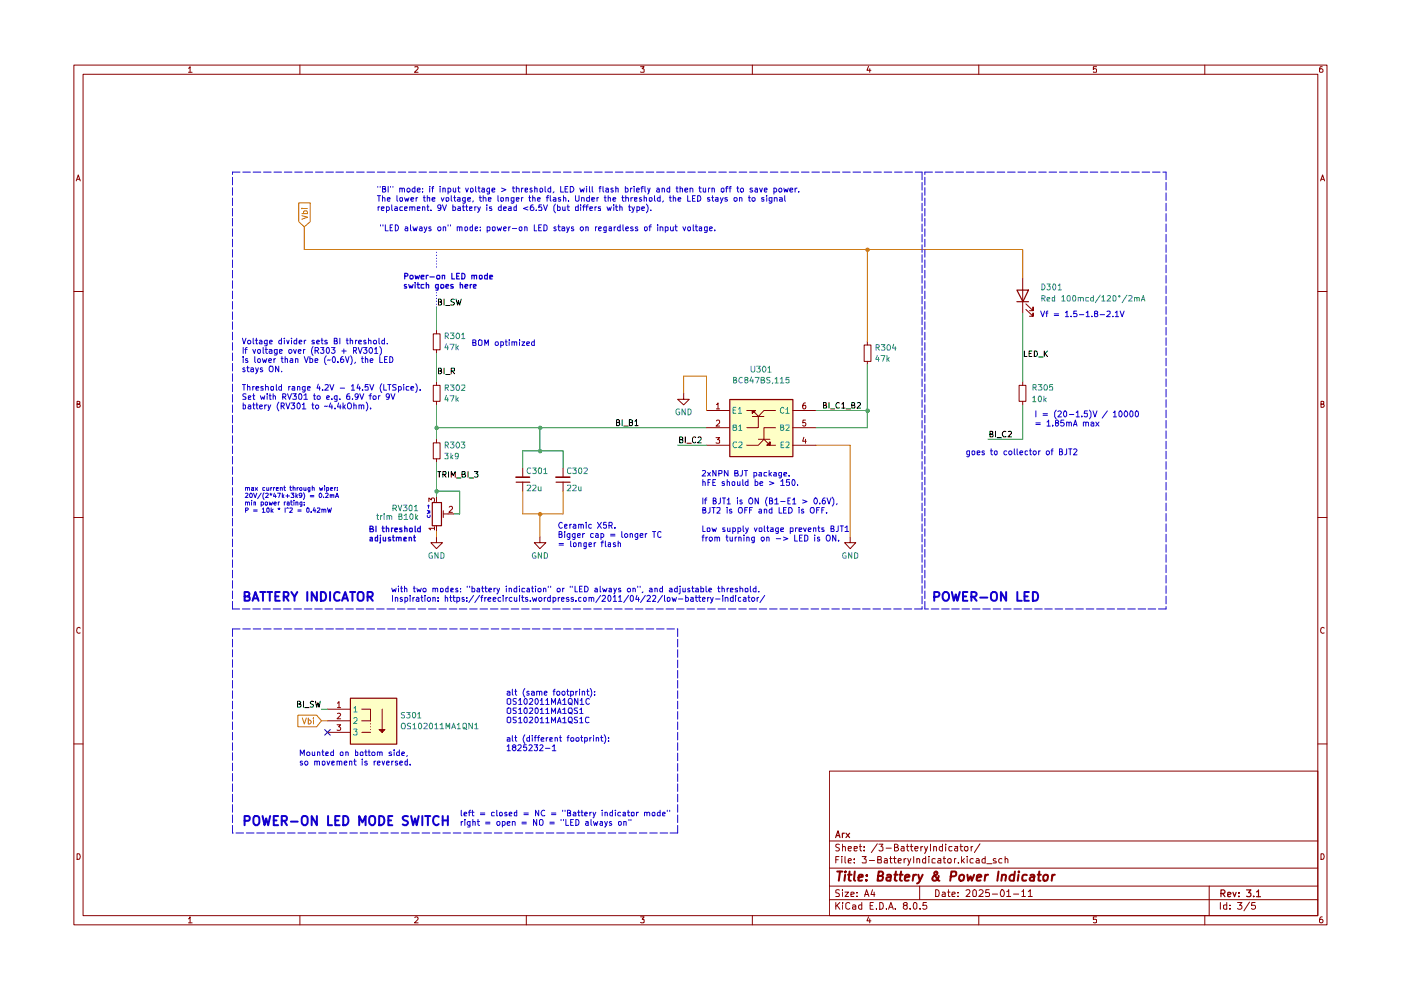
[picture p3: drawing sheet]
<svg xmlns="http://www.w3.org/2000/svg" width="297mm" height="210mm" viewBox="0 0 297 210" stroke-linecap="round" stroke-linejoin="round" font-family="sans-serif">
<g fill="none" stroke="#890000" stroke-width=".21">
<path d="M15.7 13.8h265.6v182.3h-265.6zM17.6 15.7h261.8v178.4h-261.8zM40 14.5l.3-.4v1.2M40 15.3h.7M63.6 13.8v1.9M88 14.2l.6-.1v.4l-.7 .8h.7M111.6 13.8v1.9M135.8 14.1h.8l-.5 .5 .5 .1v.5h-.8M159.5 13.8v1.9M184.1 14.1l-.3 .8h.9M184.4 14.6v.7M207.5 13.8v1.9"/>
<path d="M232.5 14.1h-.7v.6l.2-.1 .5 .1-.1 .6-.6-.1M255.4 13.8v1.9M280.3 14.1l-.4 .1a.94 .94 0 0 0 0 1.1h.4l.2-.1v-.4l-.3-.2h-.2l-.3 .2M16.2 38.4l.4-1.3 .4 1.3M16.3 38h.6M280 38.4l.4-1.3 .4 1.3M280.1 38h.6M15.7 61.8h1.9M279.4 61.8h1.9M16.3 85.7l.6-.1v-.4l-.6-.1v1.3h.5l.2-.5-.3-.2M280.1 85.7l.6-.1v-.4l-.6-.1v1.3l.6-.1 .1-.4-.3-.2M15.7 109.7h1.9"/>
<path d="M279.4 109.7h1.9M17 133.2l-.2-.2a.65 .65 0 0 0-.5 .6 .65 .65 0 0 0 .5 .7l.2-.1M280.8 133.2l-.3-.2a.65 .65 0 0 0-.5 .6 .65 .65 0 0 0 .5 .7l.3-.1M15.7 157.7h1.9M279.4 157.7h1.9M175.9 163.5h103.5v30.6h-103.5zM175.9 178.3h103.5M178 179.1l-.5-.1-.3 .2v.3l.8 .5-.3 .4-.5-.1M178.6 179.6l.6-.1v.9M178.6 179v1.4M179.8 179.9l.7-.1-.1-.3h-.5l-.1 .2 .1 .6h.5M181.1 179.9l.7-.1-.1-.3h-.6v.8h.6"/>
<path d="M182.2 179.5h.5M182.4 179v1.2l.3 .2M183.2 179.5v.2M186 178.9l-1.3 1.9M186.4 179h.8l-.4 .5 .4 .2v.6l-.3 .1h-.4l-.1-.1M187.9 179.8h1.1M189.7 179.7l.5-.1 .2-.4-.3-.2h-.4v1.4h.5l.3-.2v-.3l-.4-.2M191.1 179.5h.5l.1 .9M191.7 179.8h-.5l-.2 .3 .2 .3 .5-.1M192.2 179.5h.5M192.4 179v1.2l.3 .2M193 179.5h.5"/>
<path d="M193.2 179v1.2l.3 .2M194 179.9l.6-.1v-.3h-.5l-.1 .2 .1 .6h.5M195.2 179.5v.9M195.7 179.5h-.3l-.2 .2M196 179.5l.3 .9M196.7 179.5a2.02 2.02 0 0 1-.7 1.4M197.3 179v1.4M198 179.6l.5-.1v.9M198 179.5v.9M199.8 179.5h-.5l-.2 .7a.45 .45 0 0 0 .7 .1M199.8 179v1.4M200.5 179v.2"/>
<path d="M200.5 179.5v.9M201.8 179.5h-.5l-.1 .2 .1 .6h.5M202.4 179.5h.6v.9M203 179.8h-.4l-.2 .3 .2 .3 .4-.1M203.5 179.5h.6M203.7 179v1.2l.4 .2M204.6 179.6l.5-.1v.8a.45 .45 0 0 1-.6-.1zM205.9 179.5v.9M206.2 179.5h-.2l-.1 .2M207.8 178.9l-1.2 1.9M16.3 181a.66 .66 0 0 1 .7 .5 .66 .66 0 0 1-.2 .7h-.5zM40 194.8l.3-.4v1.3"/>
<path d="M40 195.7h.7M63.6 194.1v2M88 194.6l.4-.2 .2 .4-.7 .9h.7M111.6 194.1v2M135.8 194.4h.8l-.5 .5 .5 .1v.6h-.8M159.5 194.1v2M175.9 190.8h103.5M175.9 187.9h103.5M175.9 184.1h103.5M177.2 191.3v1.5M177.2 182.3h.5M177.5 191.9l.6 .9"/>
<path d="M177.9 181.6h-.7v1.4M178 188.7h-.7v.6a.53 .53 0 0 1 .5 .2 .53 .53 0 0 1 .1 .6h-.7M178.1 191.3l-.9 .9M178.5 181.6v.1M178.5 182v1M178.6 191.3v.2M178.6 188.6v.2M178.6 189.1v1M178.6 191.9v.9M179.2 189.1h.7l-.7 1h.7M179.2 181.6v1.2l.1 .2M179.8 182.5l.7-.1-.2-.4-.4 .1-.1 .7 .1 .2h.5"/>
<path d="M180.2 191.5l-.5-.2-.4 .4 .1 .9 .3 .2 .5-.2M180.4 189.7l.7-.2-.1-.3h-.6v.9h.6M180.8 191.9h.4l.2 .1v.8M181.1 182.9v.1M181.1 182.1v.2M181.4 192.2l-.6 .1v.4h.6M181.7 190v.1M181.7 189.2v.1M182.7 191.9h-.4l-.3 .2v.4l.3 .3 .4-.1M182.7 191.3v1.5M182.8 181.6h.8l-.4 .5 .4 .2v.6h-.8M183.2 180.3v.1"/>
<path d="M183.3 190.1l.4-1.5 .5 1.5M183.4 189.7h.7M184.1 194.4l-.3 .8h.9M184.3 182.5h1.1M184.4 194.8v.9M184.5 192h.5M185 188.6l-.3 1.1h.8M185.2 191.3h-.7v1.5h.7M185.3 189.1v1M185.8 192.6v.2M186.1 182.3l.7-.2 .1-.2-.2-.3h-.6v1.4h.7l.1-.6-.4-.1M186.5 191.3l.7 .2v1.1l-.3 .2h-.4z"/>
<path d="M187.5 182.1l.5-.1 .1 .3v.7h-.6v-.4l.6-.2M188 192.6v.2M188.4 192.8l.5-1.5 .5 1.5M188.6 192.4h.6M188.6 182h.5M188.8 181.6v1.2l.1 .2h.2M189.4 182h.6M189.7 181.6v1.2v.2h.3M189.8 192.6v.2M190.4 182.5l.7-.1-.1-.3-.4-.1-.2 .3 .1 .7h.5M191.7 182v1M191.9 191.9h-.3l-.1-.3a.46 .46 0 0 1 .4-.3 .46 .46 0 0 1 .5 .3l-.1 .3-.6 .1a.43 .43 0 0 0-.1 .6 .43 .43 0 0 0 .6 .1 .43 .43 0 0 0 .1-.6l-.2-.2"/>
<path d="M192.1 182l-.4 .3M192.4 182l.4 1M193 192.6v.2M193.1 182l-.5 1.4-.2 .1M193.7 191.5l.4-.2 .3 .3v.9l-.3 .3a.82 .82 0 0 1-.4-1.3zM193.7 181.6v1.4M194.4 182.2l.2-.2 .3 .1 .1 .9M194.4 182v1M195 187.9v2.9M195.1 192.6v.2M196.3 181.6v1.4h-.6l-.1-.7 .2-.3 .5 .1M196.4 191.3h-.7v.7l.6-.1 .2 .6-.3 .3h-.4l-.1-.2"/>
<path d="M196.9 181.6v.1M196.9 182v1M198.3 182.1l-.4-.1-.3 .2v.7l.7 .1M198.4 188.6a.8 .8 0 0 1 .8 .6 .8 .8 0 0 1-.3 .9h-.5zM198.9 182.1h.6v.9h-.6l-.1-.4 .7-.2M199.8 189.2l.4-.1 .2 .2v.8h-.6l-.1-.4 .7-.2M200 182h.5M200.2 181.6v1.2v.2h.3M200.9 182.3a.45 .45 0 0 1 .7-.2v.9l-.6-.1zM200.9 189.1h.5M201.1 188.6v1.3l.1 .2h.2M201.8 189.7l.7-.2-.1-.4h-.4l-.2 .2v.6l.1 .2h.5"/>
<path d="M202.4 182v1M202.7 182l-.3 .3M203.1 190v.1M203.1 189.2v.1M203.2 182.9v.1M203.9 181.6v1.4M204 182.5l.5 .5M204.5 182l-.6 .6M204.8 188.8l.6-.2 .3 .4-.1 .3-.8 .8h.9M205.1 181.6v.1M205.1 182v1M206.3 188.8l.4-.2 .3 .4v.8l-.2 .3h-.4l-.2-.3z"/>
<path d="M206.3 182.1l-.4-.1-.2 .3v.6l.6 .1M207 182.1l.3-.1 .3 .3v.7h-.6l-.1-.4 .7-.2M207.5 194.1v2M207.6 188.8l.2-.2h.3l.3 .5v.2l-.9 .8h.9M208.9 181.6v1.4h-.5l-.2-.7 .2-.3 .5 .1M209.2 183.1h1.1M209.7 188.6h-.7v.7h.7v.7h-.7M210.4 189.6h1.1M211.2 182.1a.36 .36 0 0 0-.6 .2l.6 .4v.3h-.6M212.4 188.6a.87 .87 0 0 1 .3 1.5h-.4l-.2-.5 .1-.6zM212.4 182.1l-.4-.1-.2 .3v.6l.6 .1M213.1 182.2v-.1a.36 .36 0 0 1 .6 .2v.7"/>
<path d="M213.1 181.6v1.4M213.4 189.1l.4-.2 .1-.3v1.5M213.4 190.1h.9M214.9 189.6h1.1M216.7 189.1l.3-.5v1.5M216.7 190.1h.7M218 189.1l.4-.5v1.5M218 190.1h.9M232.5 194.4h-.7v.6h.7v.6h-.7M255.4 194.1v2M256.4 187.9v6.2M258.7 191.3v1.5"/>
<path d="M260.1 191.9h-.7v.7l.3 .2 .4-.1M260.1 191.3v1.5M260.8 192.6v.2M260.8 191.9v.1M262.4 191.3h.9l-.5 .6 .4 .1 .1 .5a.59 .59 0 0 1-.9 .1M264.9 191.3l-1.2 1.8M266.1 191.3h-.7l-.1 .7 .7-.1 .2 .6-.3 .3h-.4l-.2-.2M280.1 181a.66 .66 0 0 1 .6 .5 .66 .66 0 0 1-.2 .7h-.4zM280.3 194.4a.72 .72 0 0 0-.5 .5 .72 .72 0 0 0 .2 .8l.4-.1a.42 .42 0 0 0 0-.6 .42 .42 0 0 0-.6 0l-.1 .2"/>
</g>
<g fill="none" stroke="#890000" stroke-width=".25">
<path d="M177.2 177.6l.5-1.5 .4 1.5M177.3 177.2h.7M178.6 176.7v.9M179 176.7h-.2l-.2 .2M179.4 176.7l.7 .9M180.1 176.7l-.7 .9M258.9 189.4h.7l.1-.5-.2-.2h-.6v1.4M259.2 189.4l.5 .7M260.3 189.7l.7-.2-.1-.2h-.6v.7h.6M261.4 189.2l.3 .9 .4-.9M262.7 190v.1M262.7 189.3v.1"/>
<path d="M264.3 188.7h.9l-.5 .6 .4 .1v.6h-.8M265.8 190v.1M266.4 189.1l.3-.2 .1-.2v1.4M266.4 190.1h.9"/>
</g>
<g fill="none" stroke="#890000" stroke-width=".42">
<path d="M177.5 184.8h1.1M178.1 184.8l-.3 1.9M179.2 185.5l-.2 1.2M179.3 184.8l-.2 .1 .1 .1 .1-.2-.1 .2M179.8 185.5h.8M180.1 184.8l-.1 1.7 .4 .2M181.2 184.8l-.1 1.7 .2 .2M182 186.1l.9-.2v-.4h-.6l-.2 .2-.1 .9h.8M183.7 186.6v.1M183.8 185.5v.2M186.1 185.7l.9-.1 .2-.2v-.4l-.3-.2h-.6l-.2 1.9h.6l.4-.1 .1-.5-.4-.4M188.1 185.5h.7v1.2"/>
<path d="M188.8 185.9l-.8 .2-.1 .1 .1 .4h.8M189.6 185.5h.7M189.9 184.8l-.2 1.7 .4 .2M190.7 185.5h.7M191.1 184.8l-.3 1.7 .4 .2M191.9 186.1l.9-.2-.1-.4a.6 .6 0 0 0-.8 .2v.9h.8M193.7 185.5l-.2 1.2M194.3 185.5h-.5l-.1 .3M194.7 185.5l.3 1.2M195.6 185.5l-.8 1.7-.4 .1M199 185.7v.2a.99 .99 0 0 1-1 .8l-.2-.1a.53 .53 0 0 1 .1-.8l.8-.4 .1-.3-.3-.3-.4 .2a2.06 2.06 0 0 0 1 1.7h.1M201.5 185.8h.8l.3-.2 .1-.6-.2-.2h-.8l-.2 1.9"/>
<path d="M203.5 185.6l.3-.1h.5l.1 .3-.1 .5a.52 .52 0 0 1-.5 .4 .52 .52 0 0 1-.5-.4zM205.1 185.5l.2 1.2 .5-.9 .2 .9 .5-1.2M207.1 186.1l1-.2-.1-.4a.6 .6 0 0 0-.9 .2v.9h.8M208.9 185.5l-.2 1.2M209.5 185.5h-.4l-.2 .3M211.7 184.8l-.2 1.9M212.5 185.6l.1-.1a.48 .48 0 0 1 .7 .2l-.2 1M212.5 185.5l-.2 1.2M215 185.5a.65 .65 0 0 0-.9 .3l-.1 .5 .2 .3h.7M215.2 184.8l-.3 1.9M215.9 185.5l-.1 1.2M216 184.8v.2"/>
<path d="M217.7 185.5h-.7l-.3 .8 .1 .3h.8M218.5 185.5h.7v1.2M219.3 185.9l-.6 .1-.4 .2v.3l.3 .2 .6-.1M220 185.5h.7M220.3 184.8l-.1 1.8 .4 .1M221.2 185.8a.65 .65 0 0 1 .9-.3v.8l-.3 .4-.6-.1zM223.1 185.5l-.1 1.2M223.6 185.5l-.5 .3"/>
</g>
<g fill="#feffc6">
<path d="M154.7 84.7h13.4v12.1h-13.4z"/>
<path d="M74.3 148h9.8v9.7h-9.8z"/>
</g>
<g fill="none" stroke="#000" stroke-width=".21">
<path d="M93 64l.6-.1v-.3l-.2-.2h-.4v1.3l.6-.1v-.3l-.2-.3M93 78.7h.4l.2-.2-.1-.4h-.5v1.1h.6v-.4l-.2-.1M94.1 63.4v1.3M94.1 78.1v1.1M94.5 64.8h.9M94.5 79.4h.9M95.7 78.7h.6l.1-.6h-.7v1.1M95.9 78.7l.5 .5M96.4 63.5l-.6-.1-.2 .3 .1 .2 .7 .4-.3 .4-.5-.1M96.7 63.4l.3 1.3 .2-.9 .3 .9 .3-1.3M217.2 74.4v1.2h.6M218.2 74.9h.4"/>
<path d="M218.8 74.4h-.6v1.2h.6M219.3 74.4h.4a.66 .66 0 0 1 .2 .8 .66 .66 0 0 1-.6 .4zM220.2 75.7h.9M221.4 74.4v1.2M221.6 74.9l.5 .7M222.1 74.4l-.7 .7M130.7 89.6l.6-.1v-.3l-.2-.2h-.4v1.3l.6-.1 .1-.4-.3-.2M131.9 89v1.3M132.2 90.3h1M133.4 89.6h.5l.2-.4-.2-.2h-.5v1.3l.7-.2v-.4l-.2-.1M134.6 89.3l.4-.3v1.3M134.6 90.3h.7"/>
<path d="M144.1 93.2h.5l.2-.3-.3-.3h-.4v1.3h.5l.2-.2v-.3l-.3-.2M145.3 92.6v1.3M145.6 94h1M147.5 92.8l-.3-.2-.4 .4 .1 .7 .3 .2 .3-.2M148 92.8l.4-.2 .3 .4-.8 .9h.8M174.6 85.9h.6v-.5l-.6-.1v1.2h.6l.1-.3-.4-.3M175.8 85.3v1.2M176.1 86.7h.9M178 85.4l-.3-.1a.67 .67 0 0 0-.5 .6 .67 .67 0 0 0 .3 .6l.5-.1M178.5 85.7l.3-.4v1.2M178.5 86.5h.7M179.4 86.7h.9"/>
<path d="M180.6 85.9h.6v-.5l-.6-.1v1.2h.6l.1-.3-.3-.3M181.8 85.4l.4-.1 .3 .4-.8 .8h.8"/>
</g>
<path d="M63.3 43h2.5v4l-1.3 1.1-1.2-1.1zM64 45.7l1.2 .4-1.2 .4M64 44.2h.1M64 45.3h1.2M64.3 44.2h.9M64.4 45.3v-.5l.5-.1a.36 .36 0 0 1 .2 .6" fill="none" stroke="#cb7100" stroke-width=".21"/>
<g fill="none" stroke="#890000" stroke-width=".21">
<path d="M91.9 70.8h1.4v3.4h-1.4zM92.5 70v.8M92.5 74.2v.6M183.2 73.2h1.5v3.4h-1.5zM183.9 72.5v.7M183.9 76.6v.7M91.9 93.9h1.4v3.4h-1.4zM91.9 81.7h1.4v3.4h-1.4zM92.5 80.9v.8M92.5 85.1v.8M92.5 93.1v.8M92.5 97.3v.7"/>
<path d="M158.3 87h1.2l1.3 1.3 1.2-1.3h2.4M158.3 94.4h2.5l1.2-1.3 1.2 1.3h1.2M159.5 87v.6v-.6h.7l-.7 .6M159.5 88.3h2.5M160.8 88.3v2.4h-2.5M160.8 93.1h2.4M164.4 90.7h-2.4v2.4M180.3 113.9v1.2h1.1l-1.1 1.2-1.2-1.2h1.2"/>
</g>
<path d="M154.7 84.7h13.4v12.1h-13.4z" fill="none" stroke="#890000" stroke-width=".25"/>
<path d="M159.5 87v.6v-.6h.7l-.7 .6z" fill="#890000"/>
<path d="M163.2 93.7l-.6 .7h.6v-.7v.7" fill="none" stroke="#890000" stroke-width=".21"/>
<path d="M163.2 93.7v.7h-.6l.6-.7v.7z" fill="#890000"/>
<g fill="none" stroke="#890000" stroke-width=".21">
<path d="M216.8 59v7.4M217.5 65.6l1.5 1.5v-.7v.7h-.7M217.5 64.4l1.5 1.5v-.8v.8h-.7M144.9 83.4v1.3h1.2l-1.2 1.2-1.2-1.2h1.2M149.8 87h4.9M149.8 90.7h4.9M149.8 94.4h4.9M151.8 92.8h.8l-.5 .4 .5 .1v.6h-.8M151.9 85.8l.3-.4v1.3M151.9 89.2l.2-.1h.3l.2 .1v.5l-.8 .6h.8M151.9 86.7h.7M168.1 87h4.9"/>
<path d="M168.1 90.7h4.9M168.1 94.4h4.9M170.4 92.7l-.2 .9h.7M170.8 89.1h-.5l-.1 .6h.6v.6h-.5l-.1-.1M170.8 85.4h-.3a.93 .93 0 0 0-.2 1.2h.5l.1-.5-.1-.2h-.5l-.1 .2M170.8 93.1v.9M216.1 81.7h1.4v3.4h-1.4zM216.8 80.9v.8M216.8 85.1v.8M76.7 150.4h1.9v2.4h-1.9M76.7 155.3h1.9M78.6 154.1h.1"/>
<path d="M78.6 154.7h.1M78.6 152.8v.1M78.6 153.4v.1M80.3 154.7h1.3l-.6 .6zM81 150.4v4.9"/>
</g>
<g fill="none" stroke="#2d8f90" stroke-width=".21">
<path d="M155.4 90.6h.6v-.5h-.6v1.2h.6l.2-.5-.3-.2M155.4 87h.5M156 86.4h-.6v1.2h.6M156.2 93.8l-.6-.1-.2 .3v.7l.2 .2 .6-.1M156.5 86.8l.4-.4v1.2M156.5 87.6h.7M156.6 90.4l.4-.3v1.2M156.6 93.8l.6-.1 .1 .5-.8 .7h.8M156.6 91.3h.7M165.5 90.6h.5v-.5h-.5v1.2h.4l.3-.5-.3-.2M165.6 94.3h.4M166.2 93.7h-.6v1.2h.6"/>
<path d="M166.2 86.5l-.1-.1a.61 .61 0 0 0-.7 .3 .61 .61 0 0 0 .1 .8l.4 .1 .3-.1M166.6 93.8h.7v.4l-.7 .7h.7M166.6 90.2h.7v.4l-.7 .7h.7M166.6 86.8l.4-.4v1.2M166.6 87.6h.7"/>
</g>
<g fill="none" stroke="#000" stroke-width=".21">
<path d="M92.8 100h.7M93.1 100v1.2M95.1 100v1.2M99.2 100v1.2M100.6 100h.7l-.4 .4 .4 .3v.4h-.7M209.9 92l.6-.1v-.4l-.6-.1v1.2h.6l.1-.3-.3-.3M211.1 91.4v1.2M211.4 92.8h.9M213.3 91.5a.61 .61 0 0 0-.8 .3 .61 .61 0 0 0 .3 .8l.5-.1M213.8 91.5l.4-.1 .3 .4-.8 .8h.8M93.9 100.6h.6v-.6h-.6v1.2M94.1 100.6l.5 .6"/>
<path d="M95.7 101.2v-1.2l.4 .8 .4-.8v1.2M96.8 101.3h.9M98 100.6l.6-.1v-.5h-.6v1.2l.6-.1 .1-.3-.3-.2M99.5 101.3h.9M63.1 149.3l.6-.1v-.4l-.6-.1v1.2h.5l.2-.4-.3-.2M64.3 148.7v1.2M64.6 150h.9M66.5 148.8h-.6v.4l.5 .2 .1 .3-.3 .2h-.4M66.9 148.7l.2 1.2 .3-.9 .2 .9 .3-1.2"/>
</g>
<path d="M215.6 61.5h2.5l-1.2 2.5zM215.6 64h2.5M74.3 148h9.8v9.8h-9.8z" fill="none" stroke="#890000" stroke-width=".25"/>
<path d="M63.2 151.6h3.9l1.1 1.2-1.1 1.3h-3.9zM64.1 152.2l.4 1.3 .4-1.3M65.4 152.7h.3l.3 .2v.3l-.3 .3-.3-.1M65.4 152.2v1.3M66.5 152.2v.2M66.5 152.7v.8" fill="none" stroke="#cb7100" stroke-width=".21"/>
<path d="M80.3 154.7h1.3l-.6 .6z" fill="#890000"/>
<g fill="none" stroke="#890000" stroke-width=".21">
<path d="M110.8 99.2v2M119.4 99.2v2M90.9 106.3v-.7l.5 .4 .2-.4h.3l.2 .1-.1 .6M92.1 112h-1.2l.4 .4M92.1 111.7v.7M92.5 113.9v1.2h1.3l-1.3 1.2-1.1-1.2h1.1M92.5 105.3v1.2M92.5 111.4v1.2M94 108.3v1.4M94 109h2.2M95.2 107.5l.2-.1h.4l.1 .1v.4l-.7 .7h.7M110.8 102.2v1.9"/>
<path d="M114.5 113.9v1.2h1.2l-1.2 1.2-1.2-1.2h1.2M119.4 102.2v1.9M69.4 150.4h4.9M69.4 152.8h4.9M69.4 155.3h4.9M71.5 153.7h.7l-.4 .4 .4 .2-.1 .5h-.6M71.5 149.1l.4-.3v1.2M71.5 151.3l.5-.1 .2 .4-.7 .8h.7M71.5 150h.7"/>
</g>
<path d="M74.9 154.6h.8l-.3 .5 .3 .1v.5l-.2 .2-.6-.2M75 150.1l.4-.3v1.2M75 152.3l.2-.2h.3l.2 .2v.4l-.8 .7h.8M75 151h.7" fill="none" stroke="#2d8f90" stroke-width=".21"/>
<path d="M109.4 101.2h2.9M117.9 101.2h2.9" fill="none" stroke="#890000" stroke-width=".34"/>
<path d="M91.7 106.6h1.9v4.9h-1.9zM109.4 102.2h2.9M117.9 102.2h3" fill="none" stroke="#890000" stroke-width=".25"/>
<path d="M64.5 48.1v4.8h152.3v6.1M183.9 52.9v19.6M144.9 83.4v-3.6h4.9v7.2M173 94.4h7.3v19.5M92.5 112.6v1.3M110.8 104.1v4.9h8.6v-4.9M114.5 109v4.9M68.2 152.8h1.2" fill="none" stroke="#cb7100" stroke-width=".21"/>
<g fill="none" stroke="#2a8f00" stroke-width=".21">
<path d="M92.5 65.1v4.9M92.5 74.8v6.1M183.9 77.3v13.4h-10.9M216.8 66.4v14.5M92.5 85.9v7.2M92.5 98v7.3M92.5 90.7h57.3M110.8 99.2v-3.6h8.6v3.6M114.5 90.7v4.9M143.7 94.4h6.1M173 87h10.9M216.8 85.9v7.2h-7.3"/>
<path d="M92.5 104.1h5v4.9h-1.3M68.2 150.4h1.2"/>
</g>
<g fill="none" stroke="#1300ce" stroke-width=".21">
<path d="M49.3 37.6v1.6M49.3 39.8v1.6M50.9 36.5h-1.6v.5M51.5 36.5h1.6M53.7 36.5h1.6M55.9 36.5h1.6M58.1 36.5h1.6M60.3 36.5h1.6M62.5 36.5h1.6M64.7 36.5h1.6M66.9 36.5h1.6M69.1 36.5h1.6"/>
<path d="M71.2 36.5h1.6M73.4 36.5h1.6M75.6 36.5h1.6M77.8 36.5h1.6M80 36.5h1.6M80.1 39.5v.2M80.6 39.5v.2M82.2 36.5h1.6M82.3 39.5v1.2M82.8 39.5v.2M83.3 39.5v.2M84.4 36.5h1.6"/>
<path d="M84.8 39.9v.8M86.6 36.5h1.6M88 40l-.4-.1-.2 .2 .1 .5h.5M88 39.5v1.2M88.8 36.5h1.6M89.6 40h.1M91 36.5h1.6M91.1 39.5v.1M91.1 39.9v.8M91.5 39.9h.4M91.9 39.5l-.2 .2v1M93.1 36.5h1.6"/>
<path d="M93.3 39.5v.1M93.3 39.9v.8M93.9 39.9v.8M95 40l.3-.1 .3 .2-.1 .5h-.5M95 39.9v1.2M95.3 36.5h1.6M96.1 39.9v.7l.2 .1 .3-.1M96.6 39.9v.8M97 39.9h.5M97.2 39.5v1.1l.3 .1M97.5 36.5h1.6M98.7 39.9l.3 .8 .3-.8"/>
<path d="M99.7 36.5h1.6M100.8 39.5v1.1l.2 .1M101.3 39.9h.5M101.5 39.5v1.1l.3 .1M101.9 36.5h1.6M102.2 40h.5v.7M103.8 39.9v1.1l-.3 .1h-.2M103.8 40l-.3-.1-.3 .2 .1 .5h.5M104.1 36.5h1.6M106.3 39.9l1 .3-1 .4M106.3 36.5h1.6M108.5 36.5h1.7"/>
<path d="M108.6 39.9h.5M108.8 39.5v1.1l.3 .1M109.5 39.5v1.2M110.6 39.9v.8M110.7 36.5h1.7M110.9 39.9l-.3 .2M112.8 40l-.3-.1-.1 .2 .5 .5-.2 .1-.3-.1M112.9 36.5h1.6M113.4 39.5v1.2M115.1 36.5h1.6M115.6 39.5v1.1l.1 .1M116.8 40l-.4-.1-.2 .2v.5h.6"/>
<path d="M116.8 39.5v1.2M117.3 36.5h1.6M118.9 39.5v1.2h.6M119.5 36.5h1.6M120.4 39.5h-.6v1.2h.6M120.9 39.5h.5a.66 .66 0 0 1 .2 .8 .66 .66 0 0 1-.7 .4zM121.7 36.5h1.6M122.9 39.9l.3 .8 .2-.6 .3 .6 .2-.8M123.9 36.5h1.6M124.4 39.5v.1M124.4 39.9v.8M125 39.5v1.1l.1 .1"/>
<path d="M125.6 39.5v1.1l.1 .1M126.1 36.5h1.6M127 39.9h.4M127.4 39.5h-.2v1.2M127.8 39.5v1.1l.2 .1M128.3 36.5h1.6M128.4 40l.4-.1 .2 .1v.7M130 40h-.5v.2l.4 .1 .1 .3-.1 .1-.4-.1M130.5 36.5h1.6M130.6 39.5v1.2M132.6 40l.3-.1 .3 .2-.1 .5h-.5M132.6 39.5v1.2"/>
<path d="M132.7 36.5h1.6M133.7 39.9v.8M134 39.9l-.3 .2M134.5 39.5v.1M134.5 39.9v.8M134.8 36.5h1.6M135.9 39.9h.5M136.4 39.5h-.3v.2v1M136.7 39.5v1.1l.2 .1M137 36.5h1.6M137.3 39.9l.3 .8M137.8 39.9l-.5 1.2"/>
<path d="M139.2 36.5h1.6M139.3 40l.3-.1 .2 .1v.7M140.4 39.9v.8M141.4 36.5h1.6M142 40l-.4-.1-.2 .2 .1 .5h.5M142 39.5v1.2M143.3 39.9h.5M143.5 39.5v1.1l.3 .1M143.6 36.5h1.6M144.2 39.5v1.2M145.8 36.5h1.6M146.3 39.9v.8"/>
<path d="M148 36.5h1.6M148.2 39.9h.5M148.3 39.5v1.1l.4 .1M149.1 39.9v.7h.5M149.6 39.9v.8M150.2 36.5h1.6M150.2 39.9v.8M150.5 39.9l-.3 .2M151 39.9v.8M152.4 36.5h1.6M153.8 39.9h.5M154.3 39.5h-.2l-.1 .2v1"/>
<path d="M154.6 36.5h1.5M154.6 39.9h.4M155 39.5h-.2v1.2M156.2 39.9h.4M156.4 39.5v1.1l.2 .1M156.7 36.5h1.6M157.2 39.9l.4 .2v.4l-.2 .2-.4-.2v-.4zM158.9 36.5h1.6M159.5 40l-.3-.1-.2 .2 .4 .2 .2 .3-.2 .1-.4-.1M160.1 40l.3-.1 .2 .1v.7M161 39.9l.4 .8 .2-.8M161.1 36.5h1.6"/>
<path d="M163.3 36.5h1.6M164.1 40l.3-.1 .3 .2-.1 .5h-.5M164.1 39.9v1.2M165.5 36.5h1.6M166.2 39.9l.2 .8 .2-.6 .3 .6 .2-.8M167.7 36.5h1.6M168.6 39.9v.8M169 39.9l-.4 .2M169.9 36.5h1.6M172.1 36.5h1.6M174.3 36.5h1.6M176.4 36.5h1.7"/>
<path d="M178.6 36.5h1.7M180.8 36.5h1.7M183 36.5h1.7M185.3 36.5h1.6M187.5 36.5h1.6M189.7 36.5h1.6M191.9 36.5h1.6M194.1 36.5h1.4v1.6M195.5 38.7v1.6M196.1 37.6v1.6M196.1 39.8v1.6M197.7 36.5h-1.6v.5"/>
<path d="M198.3 36.5h1.6M200.5 36.5h1.6M202.7 36.5h1.6M204.9 36.5h1.6M207.1 36.5h1.6M209.2 36.5h1.6M211.4 36.5h1.6M213.6 36.5h1.6M215.8 36.5h1.6M218 36.5h1.6M220.2 36.5h1.6M222.4 36.5h1.6"/>
<path d="M224.6 36.5h1.6M226.8 36.5h1.6M229 36.5h1.6M231.1 36.5h1.6M233.3 36.5h1.6M235.5 36.5h1.7M237.7 36.5h1.7M239.9 36.5h1.7M242.1 36.5h1.7M244.3 36.5h1.7M246.5 36.5h.7v1.6M247.2 38.7v1.6"/>
<path d="M49.3 42v1.6M49.3 44.2v1.6M49.3 46.3v1.6M49.3 48.5v1.6M49.3 50.7v1.6M49.3 52.9v1.6M49.3 55.1v1.6M49.3 57.3v1.6M49.3 59.5v1.6M80 41.5h.7M80.2 43.9v.7M80.3 41.5v1.2"/>
<path d="M80.5 43.9h-.2l-.1 .1M80.7 47.7v.2M80.9 44.2l.5-.1v-.2h-.5v.1v.6h.5M81.1 40h.5l.1-.4-.6-.1v1.2h.4l.3-.4-.4-.3M81.1 42l.4-.1 .1 .8M81.1 41.5v1.2M81.2 47.7v.2M81.7 47.7v1.2h.6M82 44.6h.4l.1-.2v-.4l-.1-.1h-.4v1.1M82.1 42.2h.6l-.1-.3h-.4l-.1 .2v.4l.2 .2 .3-.1M82.7 48.3h.4M83.1 43.4v1l.1 .2"/>
<path d="M83.2 47.7h-.5v1.2h.5M83.7 43.9h.5v.1v.6h-.5v-.4l.5-.1M83.8 47.7a.64 .64 0 0 1 .7 .6 .64 .64 0 0 1-.7 .6zM84.2 41.5v1l.1 .2M84.8 40l.1-.1 .4 .1v.7M84.8 41.9l.5 .1v.6h-.5zM85.3 40l.1-.1 .4 .1v.7M85.3 43.9h-.5v.1v.6h.5M85.8 41.9l.2 .8 .3-.6 .1 .6 .3-.8M85.8 44.2l.6-.1-.1-.2h-.4l-.1 .1 .1 .6h.4M85.9 48.2l.4-.1 .1 .2v.6M86.3 40.1l.4-.2 .3 .2-.1 .5h-.5z"/>
<path d="M86.4 48.3l-.5 .3 .1 .3h.4M86.9 43.9h.5v.7M86.9 43.9v.7M87 47.7v1.1l.2 .1M87.1 42.2h.6l-.1-.3h-.4l-.1 .2v.4l.2 .2 .3-.1M87.4 44l.1-.1h.4l.1 .7M87.5 48.1l.3 .8 .3-.6 .1 .6 .3-.8M88.2 41.9v.8M88.5 40.3l.6-.1v-.2l-.5-.1-.1 .1v.6l.1 .1 .5-.1M88.5 44.2l.6-.1-.1-.2h-.5v.7h.5M88.6 41.9h-.3l-.1 .2M89 48.2l.3-.1 .2 .2v.6"/>
<path d="M89.5 48.3a.46 .46 0 0 0-.6 .5l.2 .1h.4M89.6 40.6v.1M89.6 43.9h.4l.1 .7M89.6 43.9v.7M89.7 41.9h.5M89.9 41.5v1.1l.3 .1M89.9 48.1l.4 .8M90.5 48.1l-.4 1.2h-.2M90.5 43.9h.4M90.6 42l.5-.1v.8M90.6 41.5v1.2M90.7 43.4v1.2h.2"/>
<path d="M91.4 44.5v.1M91.4 48.2h-.5v.2l.4 .1 .1 .3-.1 .1h-.4M91.6 42.2h.6v-.3h-.5l-.1 .2v.4l.2 .2 .4-.1M92.5 56h.1M92.5 55.4h.1M92.5 54.8h.1M92.5 53.5h.1M92.5 54.1v.1M92.5 56.6h.1M92.9 48.2h.5v.7h-.4l-.2-.2zM93.5 43.9l-.2 .3-.4-.1v-.6h.6v.9l-.2 .2h-.4M93.6 41.9l.2 .8 .3-.8"/>
<path d="M93.8 43.4l.4 1.2 .5-1.2M93.9 40l.2-.1 .3 .1v.7M94 48.2h.5v.7M94 48.1v.8M94.6 42l.5-.1v.7h-.5zM95 47.7v.2M95.5 47.7v.2M95.7 41.5v1l.1 .2M96 43.4v1.2h.4l.2-.2v-.4l-.2-.1h-.4M96.2 41.9h.4M96.4 41.5v1l.2 .2M96.9 48.2h.6v.7"/>
<path d="M96.9 48.1v.8M97 41.9h.5v.8M97.1 43.9h.4l.1 .1v.6h-.5v-.4l.5-.1M97.5 48.3l.1-.2 .4 .1v.7M97.5 42.2h-.5l-.1 .2 .2 .3 .4-.1M98 43.9h.5M98.2 43.4v1.2h.3M98.6 48.2h.5v.7h-.4l-.1-.1zM98.6 42.6h-.5l-.1-.5 .2-.2h.4v1.1h-.5M98.7 43.9h.4M98.9 43.4v1l.2 .2M99.1 42.2h.6v-.3h-.5l-.1 .2v.4l.2 .2 .4-.1"/>
<path d="M99.6 44.2l.5-.1v-.2h-.5v.7h.5M99.7 40l.2-.1 .3 .1v.6h-.5zM100.2 48.2h-.5v.6l.1 .1h.4M100.2 47.7v1.2M100.3 42.6l-.1 .2M100.7 43.9v.7M100.8 48.5l.5-.2v-.1h-.5v.7h.5M101 43.9h-.2l-.1 .1M101.3 43.9l.3 .7M101.6 41.9h.5M101.8 41.5v1l.3 .2M101.9 43.9l-.5 1.1h-.1"/>
<path d="M101.9 48.8v.1M101.9 48.2v.1M102.4 42l.6-.1v.8M102.4 41.5v1.2M102.7 40.2h-.4l-.2 .3 .2 .2 .4-.1M103.2 43.4v.1M103.2 43.9v.7M103.3 48.2h.6v.6l-.2 .1h-.4M103.3 48.1v1.2M103.5 42.2h.6v-.3h-.6v.7h.6M104.2 43.9h-.4v.3h.3l.2 .2-.1 .2h-.4M104.3 40.3l.6-.1v-.2l-.4-.1-.2 .1v.6l.2 .1 .4-.1"/>
<path d="M104.4 48.2h.6v.6l-.2 .1-.4-.1zM105.4 48.1l.3 .8 .2-.6 .2 .6 .2-.8M105.6 41.5v1.1l.1 .1M106.2 42l.5-.1v.7h-.5zM106.3 43.4v1.2h-.5l-.1-.2v-.4l.1-.1h.5M106.8 44.2l.6-.1-.1-.2h-.5v.1v.6h.5M106.8 48.5l.6-.2-.2-.2-.4 .2v.5l.1 .1h.4M107.3 42l.5-.1v.8M107.3 41.9v.8M107.9 43.9h.5v.7h-.5v-.4l.5-.1M107.9 48.1v.8M108.2 48.1l-.3 .2"/>
<path d="M108.6 48.4h1M109 42.6h-.6l.1-.7h.5v.9l-.3 .3-.3-.1M109.5 40l.1-.1 .5 .1v.7M109.5 42.2h.6l-.1-.3h-.5v.7h.5M109.5 43.4v1.2h-.4l-.1-.7h.5M110.2 48.2h.5v.6l-.2 .1-.4-.2zM110.6 41.9v.8M110.9 41.9h-.2l-.1 .2M111.3 48.2l.3-.1 .2 .2v.6M111.3 48.1v.8M111.3 40.3l.5-.1v-.2h-.5v.6h.5M111.9 43.9l-.9 .3 .9 .3"/>
<path d="M112.1 41.9h.4M112.3 41.5v1.1l.2 .1M112.9 42l.5-.1 .1 .8M112.9 41.5v1.2M113 43.4l-.4 .1a.94 .94 0 0 0 0 1.1h.4l.2-.2v-.3l-.3-.2h-.2l-.3 .2M113.3 47.7v1.2h.5M113.4 40l.1-.1 .4 .1v.7M113.7 44.5v.1M114 42.2h.6l-.1-.3h-.5v.2v.4l.1 .2 .4-.1M114.2 48.3h.4M114.5 40l.1-.1 .4 .1v.6h-.5zM114.8 43.4h-.5l-.1 .6 .2-.1h.4v.7l-.6-.1"/>
<path d="M114.8 47.7h-.6v1.2h.6M115.2 43.4l.5 1.2 .4-1.2M115.3 47.7l.5 .1 .2 .2v.6l-.3 .3h-.4zM115.8 41.9h.5M116.3 41.5h-.2l-.1 .2v1M116.7 41.5v1l.1 .2M117.3 41.9h.5l.1 .8M117.4 40.6l-.1 .3M117.8 43.3l-.4 .5v.8l.4 .5M117.9 42.2h-.6v.2l.1 .3 .5-.1M117.9 48.2l-.3-.1-.2 .2 .5 .5-.1 .1h-.4M118.2 43.4v1.2h.5v-.7h-.5"/>
<path d="M118.3 48.1h.5M118.4 47.7v1.1l.4 .1M118.9 41.9h-.5v.2v.1l.5 .1v.3h-.5M119.1 48.2l.4-.1 .2 .2v.6M119.3 43.9l.1 .7 .4-.1M119.5 42l.4-.1 .1 .8M119.5 41.5v1.2M119.7 48.3l-.6 .2v.4h.6M119.8 40h.4M119.8 43.9v.7M120.1 48.1l.3 .8M120.2 43.9h.5"/>
<path d="M120.4 43.4v1l.1 .2h.2M120.6 42.6v.1M120.7 48.1l-.4 1.1-.2 .1M121.6 48.2h-.4v.2l.3 .1 .2 .3-.2 .1h-.3M122 41.5v.9l.3 .3h.2l.3-.3v-.9M122.6 43.4v1.2h-.5l-.1-.7h.6M123.1 43.4v.1M123.1 48.2l.3-.1 .3 .2v.4l-.3 .2-.4-.2zM123.1 43.9v.7M123.3 42l.5-.1 .1 .8M123.3 41.9v.8M123.5 43.9h.5"/>
<path d="M124 43.4l-.3 .2v1M124.2 48.2h.5v.7M124.2 43.9h.5M124.2 48.1v.8M124.7 43.4l-.3 .2v1M125 41.9l-.6 .1v.6h.6M125 41.5v1.2M125.1 44.2l.5-.1v-.2h-.5v.1v.6h.5M125.5 42.2h.6l-.1-.3h-.5v.7h.5M126.2 43.9v.7M126.2 48.1v.8M126.5 43.9h-.3v.1"/>
<path d="M126.6 48.1l-.4 .2M126.6 41.9v.8M126.9 41.9h-.2l-.1 .2M126.9 48.5l.6-.2-.2-.2-.4 .2v.5l.2 .1h.3M127.3 43.9h-.4l-.1 .1 .1 .2 .4 .1v.3h-.5M128.1 41.9h.4M128.3 41.5v1.1l.2 .1M128.5 48.1v1.1l-.5 .1M128.5 48.2h-.5v.6l.2 .1h.3M128.7 43.9l.2 .7 .3-.6 .2 .6 .2-.7M128.9 42l.5-.1 .1 .8M128.9 41.5v1.2"/>
<path d="M129 40.2l-.6 .1v.3h.6M129.1 48.2h.5v.7M129.6 48.3l-.5 .2v.4h.5M130 42.2h.6l-.1-.3h-.5v.2v.4l.1 .2 .4-.1M130.1 43.4v.1M130.1 43.9v.7M130.2 48.1v.8M130.5 43.9h.5M130.6 40l.1-.1 .4 .1v.7M130.6 48.1l-.4 .2M130.6 43.4v1l.1 .2h.3M131.4 43.9h.4l.1 .7"/>
<path d="M131.4 43.4v1.2M131.5 48.2l-.4-.1-.2 .2v.4l.2 .2h.4M131.5 47.7v1.2M131.8 41.9h.5M132 41.5v1l.3 .2M132.1 47.7v1.1l.1 .1M132.7 42l.5-.1 .1 .8M132.7 48.5l.6-.2-.2-.2-.4 .2v.5l.1 .1h.4M132.7 41.5v1.2M133.3 43.9h.4M133.4 43.4v1.2h.3M133.8 41.9v.8"/>
<path d="M133.9 43.9l.4 .7M134.2 41.9l-.4 .2M134.2 48.2l-.3-.1-.2 .2 .6 .5-.3 .1h-.3M134.5 42.2h.5v-.3h-.5v.7h.5M134.5 43.9l-.3 1.1h-.3M135 40.3l.6-.1-.2-.3-.4 .1v.6l.1 .1 .4-.1M135 44.6h.5l.1-.2v-.4l-.1-.1h-.5v1.1M135.2 48.2l-.3-.1-.2 .2 .2 .2 .3 .1v.3h-.5M136 41.9h-.4v.2l.5 .4-.2 .2-.3-.1M136.1 44.2l.6-.1-.1-.2h-.5v.1v.6h.5M136.6 42l.5-.1v.8M136.6 41.5v1.2"/>
<path d="M136.7 48.2h.5v.7h-.4l-.1-.1zM137.1 43.3a1.42 1.42 0 0 1 0 1.8M137.6 48.1h.5M137.7 42l.5-.1v.7h-.5zM138 44.5v.1M138.1 47.7l-.3 .1v1.1M138.8 41.5v1l.1 .2M139.4 47.7v.1M139.4 48.1v.8M139.8 40.2h-.4l-.2 .3 .2 .2 .4-.1M140 41.9h-.5l-.1 .2v.5h.6M140 48.2l.3-.1 .2 .2v.6"/>
<path d="M140 41.5v1.2M140 48.1v.8M140.4 40l.1-.1 .4 .1v.7M140.6 42.6l-.1 .2M141.1 48.2h.5v.6l-.2 .1h-.3M141.1 48.1v1.2M141.9 41.9h.4M142.1 41.5v1.1l.2 .1M142.2 48.1v.7l.1 .1 .4-.1M142.7 42l.5-.1 .1 .8M142.7 41.5v1.2M142.7 48.1v.8"/>
<path d="M143.1 48.1h.5M143.3 47.7v1.1l.3 .1M143.8 42.2h.6l-.1-.3h-.5v.2v.4l.1 .2 .4-.1M144.2 40l.2-.1 .3 .1v.7M144.8 48.1l.3 .8 .3-.8M145.2 40.3l.6-.1v-.2l-.4-.1-.2 .1v.6l.2 .1 .4-.1M145.8 41.5v1.2h.6M145.9 48.2h.5v.6l-.2 .1-.4-.2zM146.3 40l.2-.1 .4 .1v.7M146.8 42.1h.4M147 47.7v1.2h.2M147.4 41.5h-.6v1.2h.6"/>
<path d="M147.4 48.1h.5M147.6 47.7v1.1l.3 .1M147.9 41.5h.4a.66 .66 0 0 1 .3 .7 .66 .66 0 0 1-.7 .5zM148.3 48.2h.5v.7M148.8 48.3l-.5 .2v.4h.5M149.9 48.1v1l-.1 .2h-.4M149.9 48.2h-.5v.6l.1 .1h.4M150.5 41.9h-.5v.3h.4l.1 .3-.1 .2-.4-.1M150.5 48.5l.5-.2v-.1h-.5v.7h.5M150.9 41.9h.4M151 40l.1-.1 .4 .1v.7M151 41.5v1l.3 .2"/>
<path d="M151.6 48.8v.1M151.7 41.9h.5v.8M152.2 42.2h-.5l-.1 .2 .2 .3 .4-.1M152.7 41.9l.3 .8M152.9 40l.4-.1 .2 .1v.6h-.6zM153.3 41.9l-.4 1.1-.2 .1M154.2 41.9h-.4l-.1 .2 .6 .4-.3 .2-.3-.1M155.7 41.9h.4l.2 .2-.1 .5h-.5zM156.8 42l.4-.1 .1 .8M156.8 41.9v.8M158.7 41.9h.4M158.8 41.5v1.1l.3 .1"/>
<path d="M159.4 42.1l.2-.2h.3l.2 .2-.1 .5h-.5zM160.6 40.2h-.4l-.2 .3 .2 .2 .4-.1M162 41.9h-.5v.2v.1l.5 .1v.3h-.5M162.1 40.3l.5-.1-.1-.3-.4 .1v.6l.1 .1 .4-.1M162.6 41.5v.1M162.6 41.9v.8M163.7 42.6h-.6l.1-.7h.5v.9l-.3 .3-.3-.1M164.2 42l.5-.1 .1 .8M164.2 41.9v.8M165.1 40.1l.3-.2 .3 .1v.6h-.5zM165.3 41.9h.5l.1 .8M165.9 42.2h-.6v.4h.6"/>
<path d="M166.4 41.5v1l.1 .2M167.5 40.3l.6-.1v-.2l-.5-.1-.1 .1v.6l.1 .1 .5-.1M169.3 40.6v.1M195.5 40.9v1.6M195.5 43.1v1.6M195.5 45.3v1.6M195.5 47.5v1.6M195.5 49.7v1.6M195.5 51.9v1.6M195.5 54v1.6M195.5 56.2v1.6M195.5 58.4v1.6"/>
<path d="M196.1 42v1.6M196.1 44.2v1.6M196.1 46.3v1.6M196.1 48.5v1.6M196.1 50.7v1.6M196.1 52.9v1.6M196.1 55.1v1.6M196.1 57.3v1.6M196.1 59.5v1.6M247.2 40.9v1.6M247.2 43.1v1.6M247.2 45.3v1.6"/>
<path d="M247.2 47.5v1.6M247.2 49.7v1.6M247.2 51.9v1.6M247.2 54v1.6M247.2 56.2v1.6M247.2 58.4v1.6M49.3 61.7v1.6M49.3 63.9v1.6M49.3 66.1v1.6M49.3 68.2v1.6M49.3 70.4v1.7M49.3 72.6v1.7"/>
<path d="M49.3 74.8v1.7M49.3 77v1.7M49.3 79.2v1.7M51.4 71.7l.3 1.2 .5-1.2M51.6 75.6v.2M51.6 73.7v1.2M51.6 76v.9M51.9 78.1l-.3-.1-.1 .2 .5 .5-.2 .1-.3-.1M51.9 74.1h.5M52.3 78h.5M52.4 73.7l-.3 .1v1.1M52.5 76.1h-.4v.3l.3 .1 .2 .2-.2 .2-.3-.1"/>
<path d="M52.5 77.6v1.1l.3 .1M52.6 72.2h.5l.1 .5-.2 .2h-.3l-.2-.2zM53.2 78.1l.4-.1 .2 .1v.7M53.6 74.1l.3 .8 .3-.8M53.7 71.7v1l.1 .2M53.8 78.3l-.6 .1v.3h.6M54 75.6v1.1l.2 .2M54.1 72.1h.5M54.2 78l.3 .8M54.4 71.7v1.2h.2M54.7 74.2h.5v.6l-.2 .1-.4-.2zM54.7 76.1l.3-.1 .2 .2v.5l-.2 .2-.4-.3z"/>
<path d="M54.8 78l-.3 .8-.3 .4M55 72.2l.4-.1 .1 .2v.6h-.5l-.1-.3 .6-.2M55.6 76l.3 .9 .2-.6 .2 .6 .3-.9M55.6 78.1h-.4v.2l.3 .1 .2 .3-.2 .1-.3-.1M55.8 73.7v1.1l.2 .1M56.2 74.1h.5M56.4 73.7v1.1l.3 .1M56.6 72.1v1.1v.1h-.5M56.6 72.2l-.3-.1-.3 .3 .1 .5h.5M57 76.5l.6-.1-.2-.4-.4 .2v.5l.1 .2 .4-.1M57.1 74.2l.4-.1 .2 .2v.6M57.1 72.6l.6-.2-.1-.3-.5 .2v.4l.1 .2h.5"/>
<path d="M57.7 74.3l-.6 .2v.3h.6M58.1 76v.9M58.4 76l-.3 .3M58.8 74.1v1l-.2 .2h-.4M58.8 74.2h-.6v.6l.1 .1 .5-.1M59.1 77.6v1.2l-.7-1.2v1.2M59.3 74.5l.6-.2-.2-.2-.4 .1v.6h.5M59.6 76h.4M59.7 71.7v1.2h-.4l-.2-.2 .1-.5h.5M59.7 78.7v.1M59.8 75.6v1.1l.2 .2M60.3 71.7v.1"/>
<path d="M60.3 72.1v.8M60.5 76.2l.1-.2 .4 .1v.8M60.5 75.6v1.3M60.8 72.1l.2 .8 .3-.8M61.3 74.2l.3-.1 .3 .2v.4l-.3 .2-.4-.2zM61.6 76.1h.5v.8M61.8 71.7v.1M61.8 72.1v.8M62.1 76.4l-.6 .1 .2 .4 .4-.1M62.2 74.1l.4 .8 .2-.8M62.7 76.2l.1-.2 .4 .1v.8M62.7 76v.9"/>
<path d="M62.9 71.7v1.2h-.5v-.7h.5M63.2 74.5l.6-.2-.1-.2-.5 .2v.5l.2 .1 .4-.1M63.4 72.6l.6-.2-.2-.3-.4 .2v.4l.1 .2h.4M64.3 74.1v.8M64.5 75.6l.4 1.3 .5-1.3M64.5 72.1v.8M64.7 74.1l-.4 .2M64.9 72.1l-.4 .3M65.7 76.1l.4-.1 .2 .2v.5l-.2 .2-.4-.1M65.7 75.6v1.3M66.4 73.5a1.44 1.44 0 0 0 0 1.9M66.6 72.2l-.3-.1-.2 .2 .2 .3h.3v.3h-.5"/>
<path d="M66.8 74.3h.5l.3-.4-.3-.2h-.5v1.2M66.8 76.5l.6-.1-.2-.4-.4 .1v.7h.5M67.1 72.6l.6-.2-.1-.3-.5 .2v.4l.1 .2h.4M67.1 74.3l.5 .6M68 73.7h.7l-.4 .5 .4 .1v.5l-.2 .1h-.3l-.2-.1M68.1 72.1h.4M68.2 71.7v1l.3 .2M69.2 75.4l-.1 .1a1.34 1.34 0 0 0 .1 1.8M69.3 72.2l-.2-.1-.3 .2 .1 .2 .4 .1v.3h-.5M69.4 73.7a.68 .68 0 0 1 .5 .6 .68 .68 0 0 1-.5 .6l-.2-.5 .1-.6zM70 76.3l-.6 .1M70.3 73.7h.7l-.4 .5 .4 .1v.4l-.2 .2h-.4l-.1-.1"/>
<path d="M70.7 75.6a.68 .68 0 0 1 .4 .6 .68 .68 0 0 1-.4 .7l-.3-.5 .1-.6zM70.9 72.3l.6-.1v-.4l-.6-.1v1.2h.6v-.3l-.2-.3M71.6 76.7v.2M72.1 71.7v1.2M72.5 74.4h.9M72.7 75.6l-.3 .1-.2 .2v.8l.4 .2 .3-.3-.1-.4-.2-.1-.4 .1v.2M72.9 74v.9M73.2 75.6l.5 1.3 .3-1.3M73.4 72.1h.4M73.6 71.7v1l.2 .2M74.3 72.2h.5v.7M74.3 71.7v1.2"/>
<path d="M74.3 75.4l.1 .1a1.48 1.48 0 0 1-.1 1.8M74.9 74.3h.6v-.6h-.6v1.2M75.2 74.3l.4 .6M75.4 76.8l-.2 .2M75.4 72.1v.8M75.7 72.1l-.3 .3M75.9 73.7l.5 1.2 .4-1.2M76 72.6l.6-.2v-.2l-.4-.1-.2 .2 .1 .6h.5M76.6 76h.4M76.8 75.6v1.2l.2 .1M77 73.7h.8l-.4 .5h.3v.6l-.5 .1-.2-.1M77.5 76.2l.1-.2 .4 .2v.7"/>
<path d="M77.5 75.6v1.3M77.6 72.2h-.5v.3l.5 .1v.1v.2h-.5M78.1 72.2h.6v.7M78.1 71.7v1.2M78.5 76.5l.6-.1-.2-.4-.4 .2v.5l.2 .2 .3-.1M78.6 73.7a.68 .68 0 0 1 .4 .6 .68 .68 0 0 1-.4 .6 .75 .75 0 0 1 0-1.2zM79.2 72.2h.6v.7h-.5l-.1-.2zM79.4 74h.2l.2-.3v1.2M79.4 74.9h.7M80.3 71.7v1l.2 .2M80.5 73.5l.4 .5v.8l-.4 .6M80.5 75.6v1.3h.6"/>
<path d="M81.5 71.7v1.2h-.5l-.1-.5a.36 .36 0 0 1 .6-.2M81.5 76.2h.5M82.1 72.8v.1M82.1 75.6h-.6v1.3h.6M82.6 75.6a.64 .64 0 0 1 .7 .6 .64 .64 0 0 1-.7 .7zM92.5 65.1h.1M92.5 64.5h.1M92.5 62.7h.1M92.5 62.1h.1M92.5 63.2v.1M92.5 63.8v.1M100.2 72.6h.5l.2-.2-.1-.3h-.6v1.1h.6l.1-.5-.2-.1"/>
<path d="M101.4 72.2l.3-.1 .5 .1v.9l-.2 .1h-.4l-.2-.1zM102.8 73.2v-1.1l.3 .8 .4-.8v1.1M105.1 72.6h.5l.1 .5-.2 .1h-.3l-.2-.1zM106.2 73.2h.4l.2-.1-.2-.6h-.4v1.2M107.1 72.5h.4M107.3 72.1v1l.2 .1M107.9 72.1h.1M107.9 72.5v.7M108.5 72.6l.6-.1v.7M108.5 72.5v.7M109.1 72.6v-.1h.5v.7M110.2 72.1h.1"/>
<path d="M110.2 72.5v.7M110.7 72.5h.6l-.6 .7h.6M111.7 72.9l.6-.2-.1-.2h-.4l-.1 .1 .1 .6h.4M113.3 72.1v1.1h-.4l-.2-.1 .1-.5 .5-.1M195.5 60.6v1.6M195.5 62.8v1.6M195.5 65v1.6M195.5 67.2v1.6M195.5 69.4v1.6M195.5 71.6v1.6M195.5 73.7v1.7M195.5 75.9v1.7"/>
<path d="M195.5 78.1v1.7M196.1 61.7v1.6M196.1 63.9v1.6M196.1 66.1v1.6M196.1 68.2v1.6M196.1 70.4v1.7M196.1 72.6v1.7M196.1 74.8v1.7M196.1 77v1.7M196.1 79.2v1.7M220.6 66l.5 1.1 .4-1.1M221.7 66.4h.5"/>
<path d="M222.2 66h-.3v1.1M223.5 66.5h1M223.5 66.9h1M225.9 66.3l.3-.3v1.1M225.9 67.1h.7M227.1 67.1h.1M228.3 66h-.6v.5h.5l.1 .1v.4l-.1 .1h-.5M228.9 66.7h.9M230.3 66.3l.3-.3v1.1M230.3 67.1h.7M231.5 67.1h.1M232.2 66.5l-.1-.1v-.4h.6v.4l-.6 .2 .1 .5h.4l.1-.1v-.3l-.2-.2"/>
<path d="M233.3 66.7h.9M234.7 66h.7v.5l-.8 .6h.8M236 67.1h.1M236.5 66.3l.3-.3v1.1M236.5 67.1h.7M237.5 66l.4 1.1 .4-1.1M247.2 60.6v1.6M247.2 62.8v1.6M247.2 65v1.6M247.2 67.2v1.6M247.2 69.4v1.6M247.2 71.6v1.6"/>
<path d="M247.2 73.7v1.7M247.2 75.9v1.7M247.2 78.1v1.7M49.3 81.4v1.7M49.3 83.7v1.6M49.3 85.9v1.6M49.3 88.1v1.6M49.3 90.2v1.6M49.3 92.4v1.6M49.3 94.6v1.6M49.3 96.8v1.6M49.3 99v1.6"/>
<path d="M51.4 81.5h.7M51.6 85.9h.5v.6l-.2 .2-.3-.1M51.6 85.4v1.3M51.7 81.5v1.2M52.2 83.6h-.6v.4l.5 .2 .1 .3-.1 .2h-.6M52.5 82h.4l.1 .7M52.5 81.5v1.2M52.7 84.3l.5-.1v-.2h-.5v.7h.5M52.7 85.9h.3l.2 .1v.7M53.2 86.1a.46 .46 0 0 0-.6 .4l.1 .2 .5-.1M53.6 82v.7M53.6 83.9h.4"/>
<path d="M53.6 85.9h.4M53.8 83.5v1.2h.2M53.8 85.4v1.2l.2 .1M53.9 82h-.2l-.1 .1M54.3 82.3l.6-.1-.1-.2h-.4l-.1 .1 .1 .6h.4M54.3 85.9h.4M54.4 85.4v1.1l.3 .2M55 86.3l.6-.2v-.2h-.4l-.2 .1v.5l.2 .2 .4-.1M55.2 83.9l.3 .8 .2-.5 .3 .5 .1-.8M55.8 82h-.4l-.1 .1 .1 .2 .4 .1v.3h-.5M56.1 85.9v.8M56.3 82h.5l.1 .7"/>
<path d="M56.3 81.5v1.2M56.6 85.9l-.5 .2M56.6 83.5v.1M56.6 83.9v.8M56.8 85.9l.3 .8M57.1 83.9h.4M57.2 83.5v1.2h.3M57.4 85.9l-.4 1.1h-.2M57.5 82h.5l-.1 .7h-.4zM57.9 84l.4-.1 .1 .2v.6M57.9 83.5v1.2M58.6 81.5v1.2h.2"/>
<path d="M59.1 85.3a1.44 1.44 0 0 0 0 1.8M59.6 86.1l.6-.1v-.5l-.6-.1v1.3M59.7 81.5v1.2h-.4l-.2-.2v-.4l.2-.1h.4M59.9 86.1l.4 .6M59.9 84.2l.6-.1v-.5l-.6-.1v1.2M60.2 84.2l.4 .5M60.6 85.4l.4 1.3 .5-1.3M61 83.5l.4 1.2 .4-1.2M61.2 82v.7M61.6 82h-.3l-.1 .1M61.7 85.4h.8l-.4 .5h.3l.1 .2-.1 .5-.5 .1-.2-.2M62 82h.4l.1 .1v.6h-.5v-.4l.5-.1"/>
<path d="M62.1 83.5h.7l-.4 .5 .4 .1v.5h-.7M63 85.7l.2-.3a.68 .68 0 0 1 .5 .7 .68 .68 0 0 1-.5 .6l-.2-.3zM63.1 82h.4l.1 .7M63.1 82v.7M63.4 83.6h.5l.1 .6-.2 .5h-.3l-.2-.2zM64.1 85.8h.2l.1-.4v1.3M64.1 86.7h.8M64.4 83.8l.5-.3v1.2M64.4 84.7h.8M64.7 82.7h-.4l-.2-.2v-.4l.2-.1h.4v.9l-.3 .2h-.2M65.2 82.3l.6-.1-.1-.2h-.4l-.1 .1 .1 .6h.4M66.1 85.9h.4"/>
<path d="M66.3 85.4v1.2l.2 .1M66.5 83.9h.4M66.6 83.5v1.2h.3M67 85.9h.3l.3 .2v.3l-.3 .3-.4-.3zM67.3 84h.5l.1 .5-.2 .2h-.3l-.2-.2zM67.5 81.4l-.3 .9h.7M67.7 82v.7M68.4 82.6v.1M68.9 81.6h.7v.4l-.8 .7h.8M69.3 84.3l.5-.1-.1-.3-.4 .2v.4v.2h.5M69.4 86.1l-.6 .1M69.9 81.5l.5 1.2 .4-1.2"/>
<path d="M70.1 85.4l-.3 .9h.7M70.4 84.6v.1M70.4 85.9v.8M71 86.5v.2M71.5 83.9v1.1l-.5 .1M71.5 84l-.4-.1-.2 .3v.3l.1 .2h.5M71.8 85.4l-.3 .9h.8M72.1 84.6v.1M72.1 82.3h1M72.1 85.9v.8M72.7 85.4v1.3M72.9 86.2l.3 .5"/>
<path d="M73.2 85.9l-.5 .5M73.7 85.6l.3-.2 .4 .2 .1 .7-.3 .4-.5-.2zM74.1 83.5l-.4 .1a.94 .94 0 0 0 0 1.1l.5-.1v-.5l-.5-.1-.2 .2M74.5 81.9l.3-.4v1.2M74.5 82.7h.7M74.8 84.6v.1M75 85.9h.5v.8M75 85.4v1.3M75.9 81.4l-.2 .9h.8M75.9 84a.35 .35 0 0 1-.3 .3 .35 .35 0 0 1-.3-.3v-.3a.35 .35 0 0 1 .3-.2 .35 .35 0 0 1 .3 .2l-.1 .9-.4 .1M76.1 85.9h.5v.8M76.1 85.9v.8"/>
<path d="M76.2 82v.7M76.3 83.5l.4 1.2 .4-1.2M76.6 86l.2-.1h.3v.8M76.9 82.6v.1M77.6 85.3a1.44 1.44 0 0 1 0 1.8M78.1 81.5h-.6l-.1 .6 .2-.1h.3l.2 .1v.5h-.7M78.2 83.9h.5M78.4 81.5l.4 1.2 .4-1.2M78.6 86.5v.2M78.7 83.5l-.2 .1v1.1M79.2 84h.5l.1 .5-.2 .2h-.4zM80.3 83.9v.8"/>
<path d="M80.6 83.9l-.3 .1v.2M80.9 81.4a1.42 1.42 0 0 0 0 1.8M81.4 81.5v1.2h.6M82.2 81.5h.7M82.5 84a.35 .35 0 0 1-.3 .3 .35 .35 0 0 1-.3-.3v-.3a.35 .35 0 0 1 .3-.2 .35 .35 0 0 1 .3 .2l-.1 .9-.4 .1M82.5 81.5v1.2M82.9 83.5l.4 1.2 .4-1.2M84 81.6h-.7l-.1 .3 .3 .2h.2l.3 .4-.2 .2h-.6M84.5 82.7h.4l.2-.2v-.4l-.2-.1h-.4v1.1M85.6 81.5v.1M85.6 82v.7M86.7 82h-.5l-.1 .1 .1 .6h.5"/>
<path d="M87.1 82.3l.6-.1-.1-.2h-.4l-.1 .1 .1 .6h.4M88.1 81.4a1.42 1.42 0 0 1 0 1.8M89.1 82.6v.1M148.9 99.8l.5-.1 .2 .4-.8 .8h.8M151.8 99.7v1.2l-.7-1.2v1.2M154.3 99.7v1.2l-.7-1.2v1.2M157.4 99.7v.9l-.2 .3h-.3M157.8 99.7h.7M158.2 99.7v1.2M163.1 99.7v1.2M195.5 80.3v1.7M195.5 82.5v1.7"/>
<path d="M195.5 84.8v1.6M195.5 87v1.6M195.5 89.2v1.6M195.5 91.4v1.6M195.5 93.6v1.6M195.5 95.7v1.6M195.5 97.9v1.6M196.1 81.4v1.7M196.1 83.7v1.6M196.1 85.9v1.6M196.1 88.1v1.6M196.1 90.2v1.6"/>
<path d="M196.1 92.4v1.6M196.1 94.6v1.6M196.1 96.8v1.6M196.1 99v1.6M205.6 95.6v1l-.3 .3-.3-.1M205.6 95.7h-.6v.6l.1 .1h.5M206.1 95.7h.6l-.1 .7h-.4l-.1-.1zM207.2 96l.6-.1-.2-.3-.4 .1v.7h.5M208.7 95.7l-.3-.1-.2 .2 .2 .2 .3 .1v.3h-.5M210 95.6h.5M210.1 95.2v1.1l.4 .1M210.9 95.7h.5v.6l-.2 .1-.4-.2z"/>
<path d="M213.4 95.7a.36 .36 0 0 0-.5 .1v.6h.5M214 95.7l.3-.1 .2 .2v.4l-.2 .2-.4-.2zM215.1 95.2v1.1l.1 .1M215.6 95.2v1.1l.2 .1M216.2 96l.6-.1-.1-.3-.5 .2v.5l.2 .1h.3M217.8 95.7h-.5v.6l.2 .1h.3M218.3 95.6h.4M218.4 95.2v1.2h.3M219.1 95.7l.4-.1 .2 .2v.4l-.2 .2-.5-.2zM219.6 87.1v1.3M219.6 89.7h1M219.6 90h1"/>
<path d="M220.2 95.6v.8M220.6 95.6l-.4 .2M221.1 87.7h1M221.1 88.1h1M221.9 95.7l.3-.1 .3 .2v.4l-.3 .2-.4-.2zM222 89.5l.3-.4v1.2M222 90.3h.7M222.8 95.6h.5M223.2 90.2v.1M223.3 95.2h-.3v1.2M223.9 87l-.3 .5v.8l.3 .5M223.9 89.7l-.1-.5 .4-.1 .3 .3-.3 .3h-.4v.5l.1 .1h.3l.3-.2v-.3l-.3-.1"/>
<path d="M224.3 87.3l.5-.2 .2 .3-.7 1h.7M224.6 95.8l.6-.1v-.4l-.2-.1h-.4v1.2h.6l.1-.4-.3-.2M225.6 89.1h-.6l-.1 .6h.7v.4l-.2 .2h-.4l-.1-.1M225.6 87.2l.3-.1 .2 .3v.7l-.2 .3a.71 .71 0 0 1-.3-1.2zM226.1 89.7l.2-.2 .4 .2v.6M226.1 95.2v1.1l-.4 .1M226.1 89.5v.8M226.6 95.2h.6M226.7 89.7l.1-.2 .4 .2v.6M226.7 87.9h1M226.9 95.2v1.2M227.6 90.3l.4-1.2 .3 1.2"/>
<path d="M227.7 95.3l.4-.1 .2 .3-.7 .9h.7M227.7 90h.6M228.2 87.5l.3-.4v1.3M228.2 88.4h.7M229.4 88.2v.2M229.7 89.7l.2-.2 .3 .1v.7M229.7 89.5v.8M230.2 89.7l.2-.2 .4 .2v.6M230.5 87.1h-.5l-.1 .6 .6-.1v.6l-.1 .2h-.4l-.1-.2M231 87l.3 .5v.8l-.3 .5M231.3 89.6l.3-.1 .3 .2v.6M231.7 87.1l.5 1.3 .4-1.3"/>
<path d="M231.9 89.8l-.6 .1v.4h.6M232.3 89.5l.7 .8M233 89.5l-.7 .8M234.8 87.1l-1.1 1.5M236.1 87.5l.3-.4v1.3M236.1 88.4h.6M237.5 87.1a.68 .68 0 0 1 .4 .7 .68 .68 0 0 1-.4 .6l-.3-.3v-.7zM238.5 87.2l.2-.1a.68 .68 0 0 1 .4 .7 .68 .68 0 0 1-.4 .6 .81 .81 0 0 1-.2-1.2zM239.8 87.1l.4 .3v.7l-.3 .3a.75 .75 0 0 1-.1-1.3zM241 87.1a.68 .68 0 0 1 .4 .7 .68 .68 0 0 1-.4 .6l-.3-.3v-.7zM247.2 80.3v1.7M247.2 82.5v1.7"/>
<path d="M247.2 84.8v1.6M247.2 87v1.6M247.2 89.2v1.6M247.2 91.4v1.6M247.2 93.6v1.6M247.2 95.7v1.6M247.2 97.9v1.6M49.3 101.2v1.6M49.3 103.4v1.6M49.3 105.6v1.6M49.3 107.8v1.6M49.3 109.9v1.6"/>
<path d="M49.3 112.1v1.6M49.3 114.3v1.6M49.3 116.5v1.6M49.3 118.7v1.6M52.1 103.5h.4v.5M52.1 104.6h.3l.2 .2-.6 .7h.6M52.1 106.5l.2-.1 .2 .2v.5M52.1 108.2h.3l.3-.3-.2-.2h-.4v.9M52.1 103.4v.6M52.1 106.4v.7M52.5 103.5h.4v.5M52.5 106.6l.2-.2 .2 .2v.5"/>
<path d="M53 104.6h.2a.47 .47 0 0 1 .3 .5 .47 .47 0 0 1-.4 .4l-.2-.3zM53.3 103.4h.5v.6h-.5v-.4l.5-.1M53.3 106.1v.1M53.3 106.4v.7M53.8 104.6l.3 .9 .3-.9M53.8 108.1h.7M53.8 108.4h.7M53.8 106.5h.4v.6M53.8 106.4v.7M54.1 103.4l.5 .6M54.6 103.4l-.5 .6M55.4 106.5l.3-.1 .2 .2v.3l-.2 .2-.3-.1"/>
<path d="M55.4 104.6l-.8 1.1M55.4 106.4v1M55.6 107.9l.3-.2v.9M55.6 108.6h.6M56 104.5a1.12 1.12 0 0 0 0 1.4M56.1 103.4l-.4 .1v.4l.4 .1M56.2 106.6l.2-.2 .3 .1v.5l-.3 .1-.2-.2zM56.3 104.6h.4l.2 .1-.6 .8h.6M56.6 103.4v.6l.4-.1M56.6 107.9l.1-.2h.3l.1 .2v.6l-.2 .1-.3-.1zM57 103.4v.6M57.1 106.4l.1 .7 .2-.5 .2 .5 .2-.7"/>
<path d="M57.2 104.7h.5M57.3 105l.1-.2 .2 .2M57.4 103.4v.6M57.4 104.6v.2M57.5 107.7v.9M57.6 108.3l.3 .3M57.7 103.4l-.3 .1M57.9 107.9l-.4 .5M58 103.4v.6M58.1 106.8l.5-.1-.2-.3-.3 .2v.3l.2 .2 .2-.1M58.2 104.6l-.2 .6h.6M58.3 103.4l-.3 .1"/>
<path d="M58.4 104.9v.6M58.6 103.6l.4-.1v-.1h-.4v.6h.4M58.8 104.6h.6l-.3 .9M58.9 107.8h.5M59 108l.2-.1 .1 .1M59 106.4v.7M59.2 107.7v.2M59.3 106.4l-.3 .2M59.4 103.5h.5v.5M59.4 103.4v.6M59.9 104.6v.9M59.9 105.2l.3 .3"/>
<path d="M60.2 103.4h.3M60.2 104.9l-.3 .3M60.3 103v.9l.2 .1M60.3 106.4v.7M60.5 107.7v.9M60.5 106.4l-.2 .2M60.6 105.2h.8M60.8 107.8l.2-.2 .1 .2M60.9 106.5h.4v.6M61 104.8v.7M61.3 106.7l-.4 .1 .1 .3 .3-.1M61.5 107.8l.4-.1 .1 .3-.6 .6h.6"/>
<path d="M61.5 103.4h.3M61.6 103v.9l.2 .1M61.6 106.4h.4M61.7 104.6h.6l-.3 .3 .3 .3-.1 .3-.5-.1M61.7 106.1v.8l.3 .2M62.1 103.5h.5v.5M62.1 103v1M62.3 106.1v.1M62.3 106.4v.7M62.7 106.5h.5v.6M62.7 104.6v.9M62.7 106.4v.7"/>
<path d="M62.8 105.2l.3 .3M63 103.4v.6M63.1 104.9l-.4 .3M63.2 108.1h.6M63.2 108.4h.6M63.2 103.4l-.2 .1M63.5 103.5l.4-.1 .1 .5-.3 .1zM64 105l-.1 .2h-.4v-.6h.3l.2 .1-.2 .8h-.3M64 106.4v.9l-.3 .1M64 106.5l-.2-.1-.2 .2v.3l.2 .2 .2-.1M64.3 104.5a1.12 1.12 0 0 1 0 1.4M64.4 103.4v.5h.5"/>
<path d="M64.5 107v.1M64.5 106.5v.1M64.9 103.4v.6M65.1 107.7h.3l.1 .2v.6l-.1 .1-.4-.1zM65.7 104h-.3v-.6h.3v.8h-.3M65.8 105.1h.7M65.8 105.3h.7M66 108.5v.1M66.2 103.5h.4v.5M66.2 103v1M66.6 107.6l-.2 .7h.6M66.8 107.9v.7"/>
<path d="M67.3 107.8l.4-.1 .1 .3-.6 .6h.6M67.7 103.4l.2 .6 .2-.5 .1 .5 .2-.6M67.7 104.6h.2a.47 .47 0 0 1 .4 .5 .47 .47 0 0 1-.5 .4l-.2-.3zM68.2 108l.3-.1 .2 .2v.5M68.2 107.9v.7M68.6 105.4v.1M68.7 108.1l.1-.2 .3 .2v.5M68.8 103v.1M68.8 103.4v.6M69 104.6h.4l.2 .1-.6 .8h.6M69.3 104l.4-.1-.1-.5h-.3v.9M69.4 107.7l.3 .9 .1-.7 .2 .7 .3-.9"/>
<path d="M70 105l.4-.1v.6M70 104.9v.6M70.1 103.6l.4-.1-.4-.1v.6h.3M70.4 105.1v-.2h.4v.6M71 103.4v.6M71.1 105.5l.4-.9 .3 .9M71.2 103.4l-.2 .1M71.2 105.2h.5M71.5 103.9v.1M71.5 103.4v.1M90.6 109.2v.4l.2 .1 .4-.1v-.4M90.6 108.2l.6 .2-.4 .1 .4 .2-.6 .2"/>
<path d="M90.7 107.3l.1-.2 .2 .2M90.8 107.1v.7M118.5 113.3l.6-.1v-.3l-.1-.2h-.5v1.3l.6-.1 .1-.4-.2-.2M118.5 115.2h1M118.5 115.6h1M119.2 110.9l-.2-.2a.65 .65 0 0 0-.6 .7 .65 .65 0 0 0 .6 .6l.2-.2M119.7 111.6l.5-.2v-.1h-.5v.6h.5M119.7 112.7v.2M119.7 113.1v.9M120.8 113.1v1.1l-.2 .2-.3-.1M120.8 113.2l-.3-.1-.3 .3v.3l.3 .3 .3-.1M120.8 111.2v.8"/>
<path d="M121 114.7v1.1l.2 .1M121.2 111.2l-.4 .1v.1M121.6 111.3l.3-.1 .2 .1v.7M121.6 115.2l.2-.1h.3v.7h-.5zM121.9 113.1v1.1l-.1 .2-.4-.1M121.9 113.2l-.3-.1-.3 .3v.3l.3 .3 .3-.1M122.1 111.4a.46 .46 0 0 0-.6 .4l.2 .2 .4-.1M122.4 113.5h.6v-.3l-.3-.1-.3 .2v.5l.3 .2 .3-.1M122.7 111.3l.3-.1 .2 .1v.7M122.7 115.2l.2-.1h.3v.8M122.7 111.2v.8M122.7 115.1v.8"/>
<path d="M123.2 111.3l.2-.1 .3 .1v.7M123.5 113.1v.9M124 113.1l-.5 .3M124.3 110.7v.2M124.3 115.1v1.1l-.2 .1-.3-.1M124.3 115.1h-.3l-.2 .1v.6h.5M124.3 111.2v.8M124.9 115.5l.5-.1v-.3h-.5v.7h.5M125.4 111.3a.36 .36 0 0 0-.6 .1l.1 .5h.5M125.8 113.2l-.4-.1-.2 .2v.5l.2 .2 .4-.1M126 115.1v.8M126.3 113.2l.4-.1 .1 .2v.7"/>
<path d="M126.3 115.1l-.3 .2M126.7 110.7l.8 1.3M126.8 113.5h-.4l-.2 .1 .2 .4 .4-.1M127.4 113.2l.4-.1 .2 .3v.3l-.2 .3-.4-.1M127.4 113.1v1.3M127.4 115.1h.5M127.5 110.7l-.8 1.3M127.9 114.7h-.2l-.1 .2v1M128.4 114.7v1.1l.1 .1M128.5 110.7h-.5l-.1 .6h.6v.6l-.4 .1-.2-.2M128.9 115.1h.6v.8M129.1 111.4h.5l.2-.1v-.4l-.2-.2h-.5v1.3"/>
<path d="M129.5 115.4l-.6 .1v.3h.6M129.5 111.4l.3 .6M129.5 113.3h.9M129.5 113.6h.9M130.4 111.8v.2M130.5 115.1h-.5v.3l.4 .1 .2 .2-.2 .2-.4-.1M131.1 115.2l.1-.1 .4 .1v.7M131.1 114.7v1.2M131.8 112.7v1.1l.3 .2M132.4 113.4l.4-.3 .3 .3v.3l-.4 .3-.3-.3zM133.6 113.3l.2-.2 .3 .2v.7M133.6 113.1v.9"/>
<path d="M135.2 113.1v1.1l-.2 .2-.3-.1M135.2 113.2l-.3-.1-.3 .3v.3l.3 .3 .3-.1M135.7 113.5h.6v-.3l-.4-.1-.2 .2v.5l.2 .2 .4-.1M136.8 113.1v.9M137.2 113.1l-.4 .3M138.3 112.7h.7M138.7 112.7v1.3M140.1 112.9l-.3-.2-.4 .3 .1 .8 .3 .2 .3-.2M148.8 113.9h.5M149 102.2l.4-.1 .1 .2v.7M149 108.1h.5v-.5h-.5v1.2h.4l.3-.4-.3-.3M149 111.5v1.2h.5"/>
<path d="M149 101.7v1.3M149 105.6v1.2M149.3 113.5h-.3v1.2M149.4 106h.5M149.7 113.9v.8M149.9 105.6l-.4 .2v1M149.9 112l.6-.1v.8l-.6-.1zM150 113.9l-.3 .1v.1M150 100.2l.6 .7M150.1 102.3h.4M150.5 114l.3-.1 .2 .2v.4l-.2 .2-.4-.2zM150.5 107.6v.9l-.4 .3"/>
<path d="M150.6 101.7h-.5v1.3M150.6 100.2l-.6 .7M151 111.9l.2 .8 .2-.5 .2 .5 .3-.8M151 107.6h.6M151.1 102.3h.5M151.2 106.2h.5v-.5l-.5-.1v1.2h.4l.3-.4-.3-.2M151.3 107.6v1.2M151.6 114l.3-.1 .2 .1v.7M151.6 113.9v.8M151.7 101.7h-.6v1.3h.6M152 107.7h.7v.4l-.7 .7h.7M152.1 114l.1-.1 .4 .1v.7"/>
<path d="M152.4 100.4l.6-.1 .1-.5-.7-.1v1.2M152.7 105.6v.9l-.4 .3M153.2 105.6h.6M153.5 105.6v1.2M153.6 102.2l-.4-.1-.1 .2 .1 .2h.4v.4h-.5M153.7 111.9h-.5v.4l.5 .1 .1 .1-.1 .2h-.5M153.9 113.9h.4M154.1 113.5v1l.2 .2M154.2 102.2l.3-.1 .2 .2v.7M154.2 106l.3-.4v1.2M154.2 107.6v.1M154.2 101.7v1.3"/>
<path d="M154.2 107.9v.9M154.2 106.8h.7M154.3 111.9v.8l.5-.1M154.8 113.9l.1 .7 .2 .1 .2-.1M154.8 111.9v.8M155.1 108h-.4v.4h.3l.2 .2-.2 .2-.3-.1M155.3 102.2h.5v.6l-.2 .2-.4-.3zM155.3 113.9v.8M155.4 112.7h.4l.2-.2-.2-.6h-.4v1.2M155.8 100.3l.6-.1v-.4l-.6-.1v1.2h.6l.1-.3-.3-.3M155.9 113.9v.8M156.2 113.9l-.3 .2"/>
<path d="M156.4 102.1v.8l.3 .1 .2-.2M156.4 105.6v.1M156.4 106v.8M156.5 112.7h.4l.2-.2-.2-.6h-.4v1.2M156.6 114l.4-.1 .1 .1v.7M156.6 113.9v.8M156.7 107.6h.5a.77 .77 0 0 1-.1 1.2l-.4-.1a.87 .87 0 0 1 0-1.1zM156.9 102.1v.9M157.3 106.1h-.4v.2l.3 .1 .2 .3-.2 .1h-.3M157.5 101.7v1.2l.1 .1M157.6 111.5v1l.1 .2M157.7 113.5h.1"/>
<path d="M157.7 113.9v.8M157.9 108.1h.4M158.1 111.9l.3 .8M158.3 114l.4-.1 .1 .1v.7M158.3 113.9v.8M158.5 107.6h-.6v1.2M158.6 102.2l-.4-.1-.2 .3v.3l.2 .3 .4-.1M158.6 101.7v1.3M158.7 111.9l-.5 1.1-.1 .1M158.9 105.7l.4-.1a.86 .86 0 0 1 0 1.2 .46 .46 0 0 1-.6-.4zM158.9 108.1h.4M159.5 107.6h-.6v1.2"/>
<path d="M159.9 100.9h.4l.1-.1-.1-.6h-.4v1.1M159.9 111.9l.3 .8 .3-.8M159.9 113.9v1v.2h-.5M159.9 114l-.3-.1-.3 .2v.4l.3 .2 .3-.1M160.1 102.2l.3-.1 .3 .3-.1 .5h-.5M160.1 101.7v1.3M160.8 105.6v1.2l-.7-1.2v1.2M161 100.2h.4l.1 .1v.6h-.5l-.1-.2 .6-.3M161 108l.3-.1 .2 .2v.7M161 112h.5v.7l-.5-.1zM161.1 102.5l.6-.1v-.2l-.4-.1-.2 .2 .2 .7 .4-.1M161.5 108.3l-.5 .1-.1 .1 .1 .3 .5-.1"/>
<path d="M161.5 114l.3-.1 .3 .2v.4l-.3 .2-.4-.2zM162.1 108.1l.1-.2 .4 .2v.7M162.1 111.5v1l.1 .2M162.1 107.9v.9M162.6 100.2h-.5l-.1 .2 .1 .5h.5M162.6 114l.3-.1 .2 .1v.7M162.6 113.9v.8M162.6 111.9h.4M162.6 105.4a1.44 1.44 0 0 0 0 1.9M162.7 111.5v1l.3 .2M163.2 102.1l.9 .3-.9 .4M163.2 106.2h.5v-.5l-.1-.1h-.4v1.2h.5l.1-.4-.2-.2"/>
<path d="M163.2 100.5l.4 .4M163.4 111.9h.5v.8h-.5v-.3l.5-.2M163.6 100.2l-.5 .4M163.7 108l-.4-.1-.2 .3 .1 .5h.5M163.7 107.6v1.2M164.1 100.2h.4l.1 .1v.6h-.5l-.1-.2 .6-.3M164.3 106l.4-.4v1.2M164.3 106.8h.7M164.6 114.2h.9M165 112.7h-.4l-.2-.2 .2-.6h.4v1.1h-.5M165.2 107.6v1.2h.6M165.5 102l.4-.3v1.3"/>
<path d="M165.5 112.4l.6-.2v-.3h-.5l-.1 .2 .1 .6h.5M165.5 103h.8M165.5 106.3h1M165.7 100.9h-.5v-.7h.5v.9l-.3 .2h-.2M166.1 113.9l.9 .3-.9 .4M166.1 108.1h.4M166.2 100.6l.6-.2-.1-.2h-.4l-.1 .1 .1 .6h.4M166.7 107.6h-.6v1.2h.6M167 106.2h.4M167.2 107.6h.5a.66 .66 0 0 1 .2 .8 .66 .66 0 0 1-.7 .4zM167.3 100.8v.1M167.4 101.7h-.6l-.1 .6 .6-.1 .1 .6-.2 .2h-.3l-.2-.2"/>
<path d="M167.6 105.6h-.6v1.2h.6M167.6 112.7l.5-.1v-.7h-.5v1.2M168.1 106l.3-.4v1.2M168.1 106.8h.6M168.1 101.7a.68 .68 0 0 1 .5 .6 .68 .68 0 0 1-.5 .7l-.2-.6 .1-.5zM168.5 113.5v1.2h.6M168.7 111.9v.8M169.1 102.8v.2M169.1 111.9h-.3l-.1 .3M169.4 107.6v.1M169.4 112.4l.6-.2-.1-.3h-.5v.8h.5M169.4 107.9v.9"/>
<path d="M169.5 114h.4M170.1 113.5h-.6v1.2h.6M170.2 106l.9 .3-.9 .4M170.3 108l-.2-.1-.2 .3 .5 .4-.1 .2-.4-.1M170.3 111.9l.4 .8 .2-.8M170.6 113.5h.3l.4 .3v.6l-.4 .3h-.3zM171.4 112.4l.6-.2-.1-.3h-.5v.2v.6h.5M172.5 112l.5-.1v.8M172.5 111.9v.8M172.7 105.7a.61 .61 0 0 1 .7 .4 .61 .61 0 0 1-.4 .7 .71 .71 0 0 1-.3-1.1zM172.7 113.5h.1M172.7 113.9v.8"/>
<path d="M173.1 108.1h.5M173.4 111.9h.4M173.6 111.5v1l.2 .2M173.7 107.6h-.6v1.2M173.7 114h-.4v.2l.4 .1 .1 .2-.1 .2-.4-.1M173.8 106.7v.1M174.2 108.1h.4M174.7 111.9h-.5v.4l.5 .1 .1 .1-.1 .2h-.5M174.8 107.6h-.6v1.2M174.9 105.6a.72 .72 0 0 0-.6 .5 .72 .72 0 0 0 .3 .7h.3l.1-.5a.35 .35 0 0 0-.3-.2 .35 .35 0 0 0-.4 .2M175.3 108.7v.1M175.3 113.6l.2-.1h.4a.8 .8 0 0 1-.2 1.2h-.2a.79 .79 0 0 1-.2-1.1z"/>
<path d="M175.3 105.6l.5 1.2 .4-1.2M176.2 112.1h.4l.2-.2v-.3l-.6-.1v1.2h.6l.1-.3-.3-.3M176.4 105.4a1.32 1.32 0 0 1 0 1.9M177.2 113.5v1.2l-.7-1.2v1.2M177.5 106.8l-.1 .2M177.7 111.5v1l-.4 .2M177.8 114.6v.1M178.1 111.5h.7M178.5 111.5v1.2M179.2 111.8l.4-.3v1.2M179.2 112.7h.7M195.5 100.1v1.6"/>
<path d="M195.5 102.3v1.6M195.5 104.5v1.6M195.5 106.7v1.6M195.5 108.9v1.6M195.5 111.1v1.6M195.5 113.3v1.6M195.5 115.5v1.6M195.5 117.6v1.6M195.5 119.8v1.6M196.1 101.2v1.6M196.1 103.4v1.6M196.1 105.6v1.6"/>
<path d="M196.1 107.8v1.6M196.1 109.9v1.6M196.1 112.1v1.6M196.1 114.3v1.6M196.1 116.5v1.6M196.1 118.7v1.6M247.2 100.1v1.6M247.2 102.3v1.6M247.2 104.5v1.6M247.2 106.7v1.6M247.2 108.9v1.6M247.2 111.1v1.6"/>
<path d="M247.2 113.3v1.6M247.2 115.5v1.6M247.2 117.6v1.6M247.2 119.8v1.6M49.3 127.5v1.6h1.5M49.3 120.9v1.6M49.3 123.1v1.6M49.3 125.3v1.6M49.3 135.6v1.6M49.3 137.8v1.5M49.3 139.9v1.6M50.9 133.3h-1.6v1.7"/>
<path d="M51.4 129.1h1.6M51.5 133.3h1.6M53.6 129.1h1.6M53.7 133.3h1.6M55.7 129.1h1.6M55.9 133.3h1.6M57.9 129.1h1.6M58.1 133.3h1.6M60.1 129.1h1.6M60.3 133.3h1.6M62.3 129.1h1.6M62.5 133.3h1.6"/>
<path d="M64.5 129.1h1.6M64.7 133.3h1.6M66.7 129.1h1.6M66.9 133.3h1.6M68.9 129.1h1.6M69.1 133.3h1.6M71.1 129.1h1.6M71.2 133.3h1.6M73.3 129.1h1.6M73.4 133.3h1.6M75.5 129.1h1.6M75.6 133.3h1.6"/>
<path d="M77.6 129.1h1.6M77.8 133.3h1.6M79.8 129.1h1.6M80 133.3h1.6M82 129.1h1.7M82.2 133.3h1.6M83.1 124.7l.2 .8 .3-.5 .2 .5 .2-.8M83.2 126.2v1.3M83.8 126.7h.4l.1 .1v.7M83.8 126.7v.8M84.2 129.1h1.7M84.4 133.3h1.6"/>
<path d="M84.5 124.3v.1M84.5 124.7v.8M84.9 124.7h.4M85.1 124.3v1.2h.2M85.3 126.7h-.3l-.2 .2 .5 .2v.2l-.1 .2-.4-.1M85.8 124.8l.3-.1 .2 .2v.6M85.8 124.3v1.2M85.9 126.7a.36 .36 0 0 1 .5 .2v.5h-.5M85.9 126.7v1.1M86.4 129.1h1.7M86.6 133.3h1.6M87 126.2v.2"/>
<path d="M87 126.7v.8M87.5 126.7v.8M87.6 124.7h.5M87.8 124.3v1.2h.3M87.9 126.7l-.4 .2M88.3 126.7h.3l.2 .1v.7M88.4 124.7l.2 .8 .2-.5 .3 .5 .2-.8M88.6 129.1h1.7M88.8 126.9l-.6 .3 .2 .3 .4-.1M88.8 133.3h1.6M89.2 126.7h.5M89.4 126.2v1.1l.3 .2"/>
<path d="M89.7 124.8h.6v.7h-.5l-.1-.2zM90.1 126.2v.2M90.1 126.7v.8M90.7 126.7h.5v.7l-.4 .1-.2-.2zM90.8 129.1h1.7M91 133.3h1.6M91.8 124.8h.5v.7M91.8 126.7h.5v.8M91.8 124.7v.8M91.8 126.7v.8M92.3 124.9l.2-.2 .3 .1v.7M92.9 127.3v.2"/>
<path d="M92.9 126.7v.1M93 129.1h1.7M93.1 133.3h1.6M93.4 124.8h.5v.7l-.5-.1zM94.4 126.7h.3l.2 .1v.7M94.4 126.2v1.3M95 124.3v1.2h-.4l-.1-.7h.5M95.2 129.1h1.7M95.3 126.7h.5M95.3 133.3h1.6M95.5 126.2v1.1l.3 .2M95.6 125.1l.5-.1v-.2h-.5v.7h.5"/>
<path d="M96 126.7h.5M96.2 126.2v1.1l.3 .2M96.9 126.7h.6v.6l-.3 .2-.3-.1M96.9 126.7v1.1M97 124.8l-.2-.1-.2 .2 .2 .2h.2v.4h-.4M97.4 129.1h1.6M97.5 133.3h1.6M97.6 125.4v.1M97.6 124.8v.1M98.4 126.7h-.4v.3l.4 .1 .1 .2-.2 .2-.3-.1M99 127.3v.2M99 126.7v.1"/>
<path d="M99.1 124.3v.2M99.6 124.3v.2M99.6 129.1h1.6M99.7 133.3h1.6M100.1 124.3v1.2h.5v-.7h-.5M100.4 126.2l-1 1.6M101.2 124.8h.5v.7h-.5l-.1-.3 .6-.2M101.7 126.2l-1 1.6M101.8 129.1h1.6M101.9 126.7h.5M101.9 133.3h1.6M102.1 124.7h.4"/>
<path d="M102.3 124.3v1l.2 .2M102.4 126.2l-.3 .2v1.1M102.8 124.7h.5M102.8 126.7v.8M103 124.3v1v.2h.3M103.1 126.7l-.3 .2M103.5 127.1l.6-.2v-.2h-.4l-.2 .1v.5l.2 .2 .4-.1M103.6 125.1l.6-.1-.1-.3-.5 .2v.4l.1 .2h.4M104 129.1h1.6M104.1 133.3h1.6M104.6 127.1l.6-.2-.2-.2h-.4v.7h.5M104.7 124.7v.8"/>
<path d="M105.1 124.7l-.4 .3M105.3 124.7l.4 .8M105.9 124.7l-.4 1.2h-.2M106.2 126.7h-.4l-.2 .2 .1 .5h.5M106.2 129.1h1.6M106.3 133.3h1.6M106.7 126.2v.2M106.7 126.7v.8M107.3 126.7v.8M107.4 124.3v.1M107.4 124.7v.8M107.6 126.7l-.3 .2"/>
<path d="M107.9 124.8l.4-.1 .2 .2v.6M107.9 124.7v.8M108.4 129.1h1.6M108.5 126.7h-.3l-.3 .2v.4l.3 .2 .3-.1M108.5 133.3h1.7M109.1 126.7v.6l.1 .2 .4-.2M109.6 124.3v1.2h-.5l-.1-.5a.36 .36 0 0 1 .6-.2M109.6 126.7v.8M110.2 124.3v.1M110.2 126.2v.2M110.2 124.7v.8M110.2 126.7v.8"/>
<path d="M110.6 126.7h.5M110.6 129.1h1.6M110.7 126.2v1.1l.4 .2M110.7 133.3h1.7M111.3 124.8h-.6v.6l.6 .1M111.8 124.8l.3-.1 .2 .2v.6h-.5l-.1-.3 .1-.1 .5-.1M111.8 126.7h-.4v.3l.4 .1 .1 .2-.1 .2-.4-.1M112.4 127.3v.2M112.7 124.7h.4M112.8 129.1h1.6M112.9 124.3v1.2h.2M112.9 126.7l.2 .8 .3-.6 .2 .6 .2-.8"/>
<path d="M112.9 133.3h1.6M113.5 124.3v.1M113.5 124.7v.8M114.1 124.8h.5l.1 .5-.1 .2h-.4l-.2-.2zM114.3 126.7h.3l.3 .2v.4l-.3 .2-.4-.2zM115 129.1h1.6M115.1 133.3h1.6M115.2 124.8l.4-.1 .1 .2v.6M115.2 124.7v.8M115.4 126.7v.8M115.7 126.7l-.3 .2M116.2 124.3v.2"/>
<path d="M116.7 126.7h-.4l-.2 .2 .1 .5h.5M116.7 126.2v1.3M116.8 124.3v.2M117.2 129.1h1.6M117.3 126.7h.3l.3 .2v.4l-.3 .2-.3-.1M117.3 126.7v1.1M117.3 133.3h1.6M118.2 124.8h.5l.1 .5-.2 .2h-.4zM118.4 126.7v.8M118.7 126.7l-.3 .2M119 127.1l.6-.2-.1-.2-.5 .1v.5l.2 .2 .3-.1M119.3 124.7v.8"/>
<path d="M119.3 129.1h1.6M119.5 133.3h1.6M119.6 124.7l-.3 .1v.2M120.6 126.7h-.4l-.1 .2 .1 .2h.4v.2l-.1 .2-.4-.1M120.9 124.3v.2M121.3 124.3v.2M121.5 129.1h1.6M121.6 126.7h-.4l-.1 .1 .1 .3h.4v.3h-.5M121.7 133.3h1.6M121.9 124.3v1.2h.5M122.1 127.3v.2M122.9 124.9h.4"/>
<path d="M123.2 126.7h-.5v.6l.2 .2 .3-.1M123.4 124.3h-.5v1.2h.5M123.7 129.1h1.6M123.8 126.7h.5v.6l-.2 .2-.4-.2zM123.9 133.3h1.6M124 124.3a.66 .66 0 0 1 .7 .4 .66 .66 0 0 1-.2 .8h-.5zM124.9 126.7h.3l.2 .1v.7M124.9 126.7v.8M125.4 126.8l.2-.1 .3 .1v.7M125.9 129.1h1.6M126.1 133.3h1.6M126.2 124.8l.3-.1 .2 .2v.6h-.5l-.1-.3 .6-.2"/>
<path d="M127.3 124.3v1.2h.1M127.3 126.2l-1 1.6M127.7 126.4l.1-.2h.4l.2 .2v.3l-.8 .8h.8M127.8 124.7l.2 .8 .2-.5 .2 .5 .3-.8M128.1 129.1h1.6M128.3 133.3h1.6M129.1 124.8h.5v.7h-.5v-.4l.5-.1M129.1 126.2a.68 .68 0 0 1 .5 .7 .68 .68 0 0 1-.5 .6l-.2-.5v-.6zM130 126.6l.4-.4v1.3M130 127.5h.7M130.1 124.7l.3 .8M130.3 129.1h1.6"/>
<path d="M130.5 133.3h1.6M130.7 124.7l-.4 1.1-.2 .1M131.1 126.6h.2l.2-.4v1.3M131.1 127.5h.7M131.6 124.8h-.5v.3h.5v.4h-.5M132.5 129.1h1.6M132.7 133.3h1.6M133.1 124.8h.5l.1 .5-.2 .2h-.3l-.2-.2zM133.3 126.2l-1.1 1.6M133.9 126.2l.4 .3v.8l-.3 .2a.75 .75 0 0 1-.1-1.3zM134.2 124.8l.3-.1 .2 .2v.6M134.2 124.7v.8"/>
<path d="M134.7 129.1h1.6M134.8 133.3h1.6M135 126.2l-.2 .9h.8M135.2 124.3v.2M135.4 126.7v.8M135.7 124.3v.2M136.3 125.5l-.2 .1M136.8 126.2l-1 1.6M136.9 129.1h1.6M137 133.3h1.6M137.2 126.4l.5-.2 .2 .3-.7 1h.7M137.8 124.8l.3-.1 .2 .2v.6h-.5l-.1-.3 .6-.2"/>
<path d="M138.3 126.4l.2-.2h.4l.1 .2v.3l-.7 .8h.7M138.9 124.8l.3-.1 .2 .2v.6M138.9 124.7v.8M139.1 129.1h1.5M139.2 133.3h1.6M140.5 124.3v1.2h-.5l-.1-.5a.36 .36 0 0 1 .6-.2M140.5 126.2l-1.1 1.6M140.9 126.2v1.2l.2 .1M141.2 129.1h1.6M141.4 133.3h1.6M141.5 126.7h.5v.7l-.4 .1-.1-.2zM142 124.8l.3-.1 .2 .2v.6h-.5l-.1-.3 .6-.2"/>
<path d="M142.5 126.7l.2 .8 .2-.6 .3 .6 .2-.8M143.4 129.1h1.6M143.6 124.3v1.2h-.5l-.1-.5a.36 .36 0 0 1 .6-.2M143.6 133.3l.1 1.7M143.7 135.6v1.6M143.7 137.8v1.6M143.7 140v1.6M143.8 127h1M144.2 124.7v1l-.3 .2M144.2 124.3v.1M144.8 124.7v.8l.5-.1M145.3 124.7v.8"/>
<path d="M145.4 126.7h.3l.3 .2-.1 .5h-.5M145.4 126.2v1.3M145.6 129.1h1.6M146.2 124.8l-.2-.1-.2 .2 .2 .2h.2v.4h-.4M146.5 126.7h.5v.8M146.6 124.7h.6M146.8 124.3v1l.1 .2h.3M147 126.9l-.6 .3 .2 .3 .4-.1M147.4 126.7h.5M147.5 124.8l.4-.1 .2 .2v.6h-.6v-.4l.6-.1M147.6 126.2v1.1l.3 .2M147.8 129.1h1.6"/>
<path d="M148.1 126.7h.5M148.3 126.2v1.1l.3 .2M148.6 124.3v1.2h.5l.1-.7h-.6M148.9 127.1l.6-.2-.1-.2-.5 .1v.5l.2 .2 .3-.1M149.7 124.3v1l.2 .2M150 126.7v.8M150 129.1h1.6M150.3 125.1l.6-.1-.2-.3-.4 .2v.4l.1 .2h.4M150.4 126.7l-.4 .2M150.6 126.7l.4 .8M151.2 126.7l-.4 1.1h-.2M151.7 127h1"/>
<path d="M152.1 124.7h.6M152.2 129.1h1.6M152.3 124.3v1l.1 .2h.3M153.1 124.8l.3-.1 .2 .2v.6M153.1 124.3v1.2M153.2 126.2v.2M153.2 126.7v.8M153.8 126.7h.4l.1 .1v.7M153.8 126.7v.8M154.2 124.7v.8M154.4 129.1h1.6M154.5 124.7l-.3 .1v.2"/>
<path d="M154.9 125.1l.5-.1-.1-.3-.4 .1v.7h.5M155.4 126.7h-.5v.6l.1 .2 .4-.1M155.4 126.2v1.3M156 126.2v.2M156 126.7v.8M156.4 124.8l-.4-.1-.1 .2 .1 .2h.4v.4h-.5M156.6 129.1h1.6M156.9 124.8l.4-.1 .2 .2v.6M156.9 124.3v1.2M157.1 126.7h-.6v.6l.2 .2 .4-.1M157.6 126.7h.4l.2 .1v.7M158 124.8h.6l-.1 .7-.5-.1z"/>
<path d="M158.2 126.9a.46 .46 0 0 0-.6 .4l.1 .2 .5-.1M158.6 126.7h.4M158.7 126.2v1.2l.3 .1M158.8 129.1h1.6M159.1 124.3v1l.2 .2M159.4 126.7h.4l.2 .2v.4l-.2 .2-.5-.2zM160.3 124.3v1.2h-.4l-.2-.2 .1-.5h.5M160.5 126.7v.8M160.9 125.4v.1M160.9 126.7l-.4 .2M161 129.1h1.6M162.1 126.2l-1 1.6"/>
<path d="M163.2 129.1h1.6M165.4 129.1h1.6M167.6 129.1h1.6M169.8 129.1h1.6M172 129.1h1.6M174.2 129.1h1.6M176.4 129.1h1.6M178.6 129.1h1.6M180.8 129.1h1.6M182.9 129.1h1.6M185.1 129.1h1.6M187.3 129.1h1.6"/>
<path d="M189.5 129.1h1.6M191.7 129.1h1.6M195.5 122v1.6M195.5 124.2v1.6M195.5 126.4v1.6M195.5 128.6v.5h-1.6M196.1 127.5v1.6h.7M196.1 120.9v1.6M196.1 123.1v1.6M196.1 125.3v1.6M197.4 129.1h1.7M199.6 129.1h1.7"/>
<path d="M201.8 129.1h1.6M204 129.1h1.6M206.2 129.1h1.6M208.4 129.1h1.6M210.6 129.1h1.6M212.8 129.1h1.6M215 129.1h1.6M217.2 129.1h1.6M219.4 129.1h1.6M221.5 129.1h1.6M223.7 129.1h1.6M225.9 129.1h1.6"/>
<path d="M228.1 129.1h1.6M230.3 129.1h1.6M232.5 129.1h1.6M234.7 129.1h1.6M236.9 129.1h1.6M239.1 129.1h1.6M241.3 129.1h1.6M243.4 129.1h1.6M247.2 128.6v.5h-1.6M247.2 122v1.6M247.2 124.2v1.6M247.2 126.4v1.6"/>
<path d="M49.3 142.1v1.6M49.3 144.3v1.6M49.3 146.5v1.6M49.3 148.7v1.6M49.3 150.9v1.6M49.3 153.1v1.6M49.3 155.3v1.6M49.3 157.5v1.6M49.3 159.6v1.6M65.1 159.5h.5l.1 .5-.2 .2h-.3l-.2-.2zM66.2 159.4l.1 .8 .4-.1M66.7 159.4v.8"/>
<path d="M67.3 159.5l.3-.1 .2 .2v.6M67.3 159.4v.8M68.2 159.4h.5M68.4 159v1l.3 .2M69.1 159.9l.5-.2v-.2h-.5v.7h.5M70.7 159v1.2h-.5l-.1-.5a.36 .36 0 0 1 .6-.2M72.2 159.5h.5l-.1 .7h-.4zM73.3 159.5l.4-.1 .1 .2v.6M73.3 159.4v.8M75.4 159v1.2h.4l.1-.7h-.5M76.5 159.5h.5l-.1 .7h-.4zM77.3 159.4h.5"/>
<path d="M77.6 159v1.2h.2M78.1 159.4h.4M78.2 159v1.2h.3M78.9 159.5h.5l.1 .5-.2 .2h-.3l-.2-.2zM80 159.5l.3-.1 .2 .2v.6M80 159.4v.8M80.5 159.6l.2-.2 .3 .1v.7M83 159.5l-.3-.1-.2 .2 .2 .3h.3v.3h-.5M83.6 159v.1M83.6 159.4v.8M84.7 159v1.2h-.5l-.1-.5a.36 .36 0 0 1 .6-.2M85.2 159.9l.6-.2-.2-.3-.4 .2v.4l.1 .2h.4"/>
<path d="M107.5 146.6h.4l.2 .1v.7M107.5 148.3l.3-.2 .5 .2v.9l-.3 .2-.5-.2zM107.5 150.3l.2-.2h.4l.2 .2v.8l-.3 .2-.5-.2zM107.5 152.2l.2-.1h.4l.2 .1v.9l-.3 .1-.5-.1zM107.5 156.5l.4-.1 .2 .1v.6h-.6v-.3l.6-.2M107.5 158.2l.4-.3v1.3M107.5 159.2h.7M108.1 146.8l-.6 .2v.3h.6M108.6 146.1v1.1l.2 .2M108.6 156v1l.2 .1M108.9 158.4l-.3-.2 .3-.3h.2l.3 .3-.2 .2h-.3l-.3 .3v.2l.3 .3h.2l.3-.3v-.2l-.3-.3M109.1 146.6h.5"/>
<path d="M109.1 156.4h.5M109.3 146.1v1.1l.3 .2M109.3 156v1l.3 .1M109.5 148.2l-.4-.1-.3 .2v.3l.7 .4-.3 .4-.4-.1M109.5 150.1l-.7 .1v.3l.7 .5-.3 .3-.4-.1M109.5 152.1h-.7v.4l.7 .4-.3 .3h-.4M109.8 158.1l.2-.2h.3l.2 .2v.3l-.8 .8h.8M110 148.5l.3-.4v1.3M110 150.5l.3-.4v1.2M110 152.4l.3-.3v1.1M110 149.4h.7M110 151.3h.7"/>
<path d="M110 153.2h.7M111.3 146a1.44 1.44 0 0 0 0 1.8M111.3 148.2l.2-.1 .3 .2v.8l-.3 .3a.71 .71 0 0 1-.2-1.2zM111.3 150.1h.3l.2 .2v.7l-.4 .3a.84 .84 0 0 1-.1-1.2zM111.3 152.1h.3l.2 .2v.7l-.4 .2a.77 .77 0 0 1-.1-1.1zM111.3 155.8a1.44 1.44 0 0 0 0 1.8M111.6 157.9h-.5l-.1 .6 .6-.1v.7l-.4 .1-.2-.2M112.2 146.6h-.4l-.1 .1 .1 .3 .4 .1v.2h-.5M112.2 158.1l.4-.2 .3 .3-.8 1h.8M112.3 148.3l.4-.2 .2 .4-.7 .9h.7M112.3 150.2l.6-.1v.4l-.7 .8h.7M112.3 152.1h.6v.3l-.7 .8h.7"/>
<path d="M112.3 156v1.1h-.5v-.6h.5M112.7 146.6h.3l.3 .1v.7M112.9 156h.1M112.9 156.4v.7M113.3 146.8l-.6 .2v.3h.6M113.3 157.9h.7l-.4 .5 .4 .1v.5l-.2 .2h-.3l-.2-.2M113.3 156.4h.4M113.5 150.3l.1-.2 .4 .1a.66 .66 0 0 1-.3 1.1l-.2-.3zM113.5 152.1h.5a.72 .72 0 0 1-.3 1.1l-.2-.2zM113.7 148.1a.68 .68 0 0 1 .4 .6 .68 .68 0 0 1-.4 .7l-.2-.3v-.8zM113.7 156h-.2v1.1M113.8 146.6h.4l.2 .1v.7"/>
<path d="M113.8 146.6v.8M114 156.4h.4M114.4 146.7l.2-.1 .3 .1v.7M114.4 156l-.3 .1v1M114.5 158.1l.4-.2 .2 .3-.7 1h.7M114.6 148.5l.3-.4v1.3M114.6 150.5l.3-.4v1.2M114.6 152.4l.3-.3v1.1M114.6 149.4h.7M114.6 151.3h.7M114.6 153.2h.7M114.7 156.8l.6-.2v-.1l-.4-.1-.2 .1 .1 .6h.5"/>
<path d="M115.4 147l.6-.2-.2-.2-.4 .1v.5l.2 .2 .3-.1M115.7 158.7h.9M115.7 148.5l.4-.4v1.3M115.7 150.5l.4-.4v1.2M115.7 152.4l.4-.3v1.1M115.7 149.4h.7M115.7 151.3h.7M115.7 153.2h.7M115.8 156.4v.7M116.2 156.4l-.4 .2M116.6 156.8l.5-.2v-.1h-.5v.6h.5M116.9 149.4v-1.3l.4 .9 .5-.9v1.3"/>
<path d="M116.9 151.3v-1.2l.4 .9 .5-.9v1.2M116.9 153.2v-1.1l.4 .8 .5-.8v1.1M117.1 158.2l.4-.3v1.3M117.1 159.2h.8M117.3 146.6h.4M117.7 146.1l-.3 .2v1.1M117.7 156.5l.3-.1 .2 .1v.6M117.7 156.4v.7M118.1 146.6h.5v.7l-.3 .1-.3-.2zM118.2 149.4l.4-1.3 .4 1.3M118.2 151.3l.4-1.2 .4 1.2M118.2 153.2l.4-1.1 .4 1.1"/>
<path d="M118.3 149h.6M118.3 151h.6M118.3 152.9h.6M118.6 156.4h.4M118.8 156v1.1h.2M119.2 146.6h.5v.7l-.3 .1-.3-.2zM119.3 148.5l.4-.4v1.3M119.3 150.5l.4-.4v1.2M119.3 152.4l.4-.3v1.1M119.3 149.4h.8M119.3 151.3h.8M119.3 153.2h.8"/>
<path d="M120.1 146.6h.5M120.2 156.4h.4M120.3 146.1v1.1l.3 .2M120.6 148.2h.6l.1 .3-.1 .7-.2 .2-.4-.1-.1-.4zM120.6 150.1h.6a.77 .77 0 0 1-.2 1.2l-.4-.1a.87 .87 0 0 1 0-1.1zM120.6 152.1h.6l.1 .4-.1 .6-.2 .1h-.4l-.1-.4zM120.6 156l-.2 .1v1M120.7 149l.6 .4M120.7 151h.3l.3 .4M120.7 153h.3l.3 .4M121 146.6h.6v.6l-.3 .2-.3-.1M121 146.6v1.1"/>
<path d="M121.1 156.5h.5v.6h-.4l-.2-.1zM122.1 146.6v.8M122.2 156.5h.5v.6h-.4l-.2-.1zM122.4 146.6l-.3 .2M122.4 150.1h-.5l-.1 .2 .1 .3 .5 .3v.3h-.6M122.4 152.1h-.5l-.1 .2 .2 .4 .4 .1v.4h-.6M122.5 148.1v1.3l-.7-1.3v1.3M122.9 146.1v.2M122.9 146.6v.8M122.9 150.5l.4-.4v1.2M122.9 152.4l.4-.3v1.1M122.9 151.3h.7"/>
<path d="M122.9 153.2h.7M123 148.5l.4-.4v1.3M123 149.4h.8M123.1 156.4h.4M123.3 156v1l.2 .1M123.4 146.6h.6v.8M123.4 146.6v.8M124 156.5a.36 .36 0 0 1 .5 .1v.5h-.5M124 156.4v1.2M124.4 146.6h.5M124.5 146.1v1.1l.4 .2M124.9 152.1h-.6l-.2 .2v.7a.52 .52 0 0 0 .8 .2"/>
<path d="M125 148.3l-.3-.2a.65 .65 0 0 0-.5 .6 .65 .65 0 0 0 .5 .7l.3-.2M125.1 156.4v.7M125.1 146a1.44 1.44 0 0 1 0 1.8M125.4 156.4l-.3 .2M125.8 156h.1M125.8 156.4v.7M126.1 147.2v.2M126.1 146.6v.1M126.4 156.5h.5v.6M126.4 156.4v.7M127.3 156.4h.5M127.5 156v1l.1 .1h.2"/>
<path d="M128.1 155.8a1.44 1.44 0 0 1 0 1.8M129 157.1h.1M129 156.5h.1M143.7 142.2v1.6M143.7 144.3v1.6M143.7 146.5v1.6M143.7 148.7v1.6M143.7 150.9v1.6M143.7 153.1v1.6M143.7 155.3v1.6M143.7 157.5v1.6M143.7 159.7v1.6"/>
<path d="M49.3 161.8v1.6M49.3 164v1.6M49.3 166.2v1.6M49.3 168.4v1.6M49.3 170.6v1.6M49.3 172.8v1.6M49.3 175v1.6h.1M50 176.6h1.6M52.2 176.6h1.6M54.4 176.6h1.6M56.6 176.6h1.7M58.8 176.6h1.6"/>
<path d="M61 176.6h1.6M63.2 176.6h1.6M63.7 160.2v-1.2l.4 .9 .4-.9v1.2M64.1 161.5h-.4v.2l.4 .1 .1 .3-.2 .1-.3-.1M64.7 161.5h.5v.6l-.3 .1-.3-.2zM65.4 176.6h1.6M66.7 161.5h.5v.7M66.7 161.4v.8M67.2 161.5l.2-.1 .3 .1v.7M67.6 176.6h1.6M68.3 161.5h.5v.6l-.3 .1-.2-.1zM69.3 161.4l.3 .8 .3-.8"/>
<path d="M69.8 176.6h1.6M70.4 161.8l.5-.2v-.1h-.5v.6h.5M71.5 161.5l.3-.1 .2 .1v.7M71.5 161.4v.8M72 161.5l.1-.1 .4 .1v.7M72 176.6h1.6M73 161.8l.6-.2-.2-.2-.4 .1v.6l.2 .1 .3-.1M74.1 161.5h.5v.7M74.1 161.4v.8M74.2 176.6h1.6M75 161.4h.5M75.2 161v1.1l.3 .1"/>
<path d="M76.4 176.6h1.6M76.8 161v.1M76.8 161.4v.8M77.8 161.5l-.2-.1-.3 .2 .5 .2 .1 .3-.2 .1-.4-.1M78.5 176.6h1.6M79.3 161.4v.8M79.7 161.4l-.4 .1v.1M80 161.8l.6-.2-.2-.2-.4 .1v.6l.2 .1 .3-.1M80.7 176.6h1.6M81 161.4l.3 .8 .2-.8M82 161.8l.5-.2-.1-.2-.4 .1v.6l.1 .1 .4-.1M82.9 176.6h1.6"/>
<path d="M83.1 161.4v.8M83.4 161.4l-.3 .2M84.2 161.5h-.4v.2l.4 .1 .1 .3-.1 .1-.4-.1M84.8 161.8l.5-.2-.1-.2-.4 .1v.6l.1 .1 .4-.1M85.1 176.6h1.6M86.4 160.2l-.2 .2M86.4 161.5h-.5v.6l.1 .1 .4-.1M86.4 161v1.2M87 162.1v.1M87.3 176.6h1.6M89.5 176.6h1.6M91.7 176.6h1.6"/>
<path d="M93.9 176.6h1.6M96.1 176.6h1.6M97.8 171.8v1l.2 .2M97.8 174.2v.8M98.1 174.2l-.3 .2M98.3 176.6h1.6M98.4 172.6l.6-.1-.2-.3-.4 .2v.4l.1 .2h.4M98.6 173.7v.2M98.6 174.2v.8M99.3 172.2h.5M99.7 174.2v1.1h-.6M99.7 174.2h-.4l-.2 .2v.4l.2 .2 .4-.1"/>
<path d="M99.8 171.8l-.3 .2v1M100 172.2h.5M100.2 171.8v1v.2h.3M100.2 174.2h.6v.8M100.2 173.7v1.3M100.4 176.6h1.6M101.2 174.2h.5M101.3 173.7v1.1l.4 .2M101.9 172.4h.9M101.9 172.7h.9M102.6 176.6h1.6M103 174.3h.9"/>
<path d="M103 174.7h.9M104.8 172.3h-.6v.6l.6 .1M104.8 176.6h1.6M105.3 171.8v1.2h.2M105.4 174.2h.5v.7l-.3 .1-.3-.2zM105.9 172.3h.5v.7l-.5-.1zM106.5 174.2h.3l.3 .2-.1 .5h-.5M106.5 174.2v1.1M107 176.6h1.6M107.4 172.3h-.4v.3h.4l.1 .2-.1 .2h-.4M107.5 174.6l.6-.2v-.2h-.4l-.2 .1v.5l.2 .2 .4-.1M107.9 172.6l.6-.1-.1-.3-.5 .2v.4l.1 .2h.5"/>
<path d="M108.6 174.2h.5l.1 .1v.7M108.6 174.2v.8M109.2 176.6h1.6M109.6 171.8v1.2h-.5v-.7h.5M110.7 174.3h.9M110.7 174.7h.9M111.1 172.4h.9M111.1 172.7h.9M111.4 176.6h1.6M113.6 176.6h1.6M113.8 173.7v1.3l-.7-1.3v1.3M114.2 171.8v1.2l-.7-1.2v1.2"/>
<path d="M114.4 173.9l.5-.2a.86 .86 0 0 1 0 1.3l-.5-.2zM115.5 171.9l-.2-.1a.66 .66 0 0 0-.6 .5 .66 .66 0 0 0 .3 .7l.5-.1M115.8 176.6h1.6M116.6 174.3h.9M116.6 174.7h.9M116.9 172.4h1M116.9 172.7h1M118 176.6h1.6M119 173.7v.3M119.3 171.8v.2M119.5 173.7v.3M119.8 171.8v.2"/>
<path d="M120 173.7v1.3h.6M120.2 176.6h1.6M120.3 172.4l.6-.1v-.4l-.6-.1v1.2h.6l.1-.5-.3-.1M121 174.3h.3M121.6 172.3l.3-.1 .2 .2v.6h-.5l-.1-.3 .6-.2M121.6 173.7h-.6v1.3h.6M122.1 173.7a.64 .64 0 0 1 .7 .7 .64 .64 0 0 1-.7 .6zM122.3 176.6h1.7M122.4 172.2h.5M122.7 171.8v1.2h.2M123.2 172.2h.4M123.4 171.8v1.2h.2"/>
<path d="M124 172.6l.5-.1-.1-.3-.4 .2v.4v.2h.5M124.2 174.2h.5v.8M124.5 176.6h1.7M124.7 174.4l-.6 .3 .2 .3 .4-.1M125.1 172.2v.8M125.3 173.7v1.1l.2 .2M125.4 172.2l-.3 .3M125.7 172.2l.3 .8M125.8 174.2l.3 .8 .2-.6 .2 .6 .2-.8M126.3 172.2l-.4 1.1-.2 .1M126.7 176.6h1.7M127.3 174.2h.3l.2 .1v.7"/>
<path d="M127.7 171.8v.1M127.7 172.2v.8M127.8 174.4a.46 .46 0 0 0-.6 .4l.1 .2 .5-.1M128.2 174.2l.3 .8M128.3 172.3l.3-.1 .2 .2v.6M128.3 172.2v.8M128.8 174.2l-.4 1.1h-.2M128.9 176.6h1.7M129.6 174.2h-.2l-.2 .2 .5 .4-.2 .2-.3-.1M129.9 171.8v1.2h-.4l-.2-.2 .1-.5h.5M130.5 171.8v.1M130.5 172.2v.8"/>
<path d="M131.1 174.2h.6v.7l-.4 .1-.2-.2zM131.1 176.6h1.7M131.6 172.3l-.4-.1-.2 .3v.3l.1 .2h.5M132.1 172.3h.5v.7h-.5v-.4l.5-.1M132.2 174.2h.6v.8M132.2 174.2v.8M133 172.2h.5M133.2 171.8v1l.1 .2h.2M133.3 176.6h1.7M133.3 173.7v.3M133.8 173.7v.3M133.9 172.3h.6l-.1 .7-.5-.1z"/>
<path d="M135 172.2v.8M135.4 172.2l-.4 .3M135.6 176.6h1.6M136.7 172.3h.5v.7M136.7 172.2v.8M137.2 172.4l.4-.2 .2 .2v.6M137.8 176.6h1.6M138.3 172.3h.6l-.1 .7h-.5zM140 171.8v1.2h-.6v-.5a.36 .36 0 0 1 .6-.2M140 176.6h1.6M140.5 172.6l.6-.1-.2-.3-.4 .2v.4v.2h.5M141.5 171.8v.2"/>
<path d="M142 171.8v.2M143.7 161.9v1.6M143.7 164.1v1.6M143.7 166.2v1.6M143.7 168.4v1.6M143.7 170.6v1.6M143.7 172.8v1.6M143.7 175v1.6h-1.6"/>
<circle cx="57.5" cy="78.2" r=".57"/>
<circle cx="172.2" cy="108.2" r=".57"/>
</g>
<g fill="none" stroke="#1300ce" stroke-width=".25">
<path d="M85.8 58.5h.5l.2-.1-.1-.4h-.6v1.1M86.9 58.5l.2-.1h.3l.2 .1v.5l-.2 .1h-.3l-.2-.1zM88 58.4l.2 .7 .2-.6 .3 .6 .2-.7M88 59.9v.1M88.6 59.9v1l.1 .2h.2M89.3 58.7l.6-.1v-.2h-.5l-.1 .1 .1 .6h.5M90.4 58.4v.7M90.4 59.9v1.2M90.8 58.4l-.4 .1M91.1 58.7h1M92.6 58.5l.2-.1h.4v.7h-.4l-.2-.1zM93.8 58.5l.5-.1v.7"/>
<path d="M93.8 58.4v.7M95.8 58v1.1h.6M96.8 58.5h.4M97.4 58h-.6v1.1h.6M97.6 59.9v1.2M97.9 58a.66 .66 0 0 1 .7 .4 .66 .66 0 0 1-.3 .7h-.4zM100 58.5l.5-.1v.7M100 58.4v.7M100.5 58.5l.1-.1h.4v.7M101.6 58.5l.6-.1v.7h-.6zM103.3 58v1.1h-.5l-.1-.6 .6-.1M103.8 58.7l.6-.1v-.2h-.6v.7h.6"/>
<path d="M86.1 60.3h-.3l-.1 .2 .2 .2h.2v.4h-.4M86.7 60.3l.2 .8 .2-.5 .2 .5 .3-.8M88 60.3v.8M88.4 60.3h.5M89.9 60.3l-.6 .1v.6l.6 .1M90.4 60.4l.4-.1 .1 .8M92.9 61.1h-.5v-.8h.5l-.1 1.2h-.4M93.5 60.3l.5 .1 .1 .5-.2 .2h-.4zM94.5 60.7l.6-.1-.1-.3h-.4l-.1 .2 .1 .6h.4M96.1 60.3h-.5l-.1 .2 .2 .2h.4v.4h-.6M97.6 60.4l.4-.1 .1 .8M98.6 60.7l.6-.1-.1-.3h-.4l-.1 .2 .1 .6h.4"/>
<path d="M99.7 60.3v.8M100 60.3h-.2l-.1 .3M100.4 60.7l.6-.1-.1-.3h-.4l-.1 .2 .1 .6h.4M78.4 112.1h.5l.2-.2-.1-.3-.6-.1v1.2h.6l.2-.4-.3-.2M78.4 114h.6v.7h-.6v-.4l.6-.1M79.7 111.5v1.2M80.1 113.5v1.2h-.5l-.1-.7h.6M80.6 113.9v1.2h-.1M80.6 113.5v.1M81 112h.5M81.2 111.5v1.1v.1h.3M81.2 113.9l.1 .8 .4-.1"/>
<path d="M81.7 113.9v.8M81.9 112.1l.4-.1 .1 .7M81.9 111.5v1.2M82.8 114h-.5v.3h.5v.2v.2h-.5M83 112v.7M83.2 113.9h.4M83.4 112h-.3l-.1 .1M83.4 113.5v1l.2 .2M83.7 112.3l.6-.1-.1-.2h-.4l-.1 .1 .1 .6h.4M84 114h.5v.7M84 113.9v.8M84.5 114.1l.2-.2 .3 .1v.7"/>
<path d="M85.2 112h-.4l-.1 .1 .1 .2 .4 .1v.3h-.5M85.6 114.3l.5-.1v-.2h-.5v.7h.5M85.8 112.1l.4-.1 .1 .7M85.8 111.5v1.2M86.7 114l.4-.1 .1 .2v.6M86.7 113.9v.8M86.9 112l.5 .1-.1 .6h-.4zM87.7 113.9h.4M87.8 113.5v1.2h.3M88 111.5v1.2h.2M89.1 111.5v1.2h-.4l-.2-.1v-.5l.2-.1h.4"/>
</g>
<g fill="none" stroke="#1300ce" stroke-width=".42">
<path d="M51.9 126.4h.6l.4-.4-.2-.4-.8-.1v1.9h.7l.4-.4a.46 .46 0 0 0-.5-.6M53.6 127.4l.5-1.9 .7 1.9M53.7 126.9h1M55.2 125.5h1.1M55.8 125.5v1.9M56.7 125.5h1M57.2 125.5v1.9M58.4 126.4h.7M59.3 125.5h-.9v1.9h.9M60.2 126.5l.8-.1 .2-.3-.1-.4-.3-.2h-.6v1.9M60.6 126.5l.6 .9M61.8 125.5l.6 1 .6-1"/>
<path d="M62.4 126.5v.9M65.2 125.5v1.9M67.2 125.5v1.9l-1.1-1.9v1.9M68 125.5a.95 .95 0 0 1 1.1 .9 .95 .95 0 0 1-1.1 1zM70 125.5v1.9M72 125.7a.77 .77 0 0 0-1 0 .77 .77 0 0 0-.2 .9 .71 .71 0 0 0 .4 .7 .71 .71 0 0 0 .8-.1M72.5 127.4l.7-1.9 .6 1.9M72.7 126.9h.9M74.2 125.5h1.1M74.7 125.5v1.9M75.9 125.8l.3-.3 .6 .1a1.21 1.21 0 0 1-.1 1.8l-.6-.1a1.47 1.47 0 0 1-.2-1.5zM77.9 126.5l1-.1 .1-.3v-.4l-.3-.2h-.8v1.9"/>
<path d="M78.4 126.5l.6 .9M198.1 126.5l.9-.1 .2-.3a.46 .46 0 0 0-.4-.6h-.7v1.9M200 125.8a.6 .6 0 0 1 1 0l.2 .3v.7a.68 .68 0 0 1-1 .5l-.3-.5v-.7zM201.8 125.5l.4 1.9 .4-1.4 .4 1.4 .5-1.9M204.2 126.4h.7M205.1 125.5h-.9v1.9h.9M206 126.5l.8-.1a.52 .52 0 0 0 .2-.7l-.4-.2h-.6v1.9M206.4 126.5l.7 .9M207.8 126.7h1.5M210.2 125.8a.64 .64 0 0 1 .7-.3 .64 .64 0 0 1 .5 .6v.7a.64 .64 0 0 1-.7 .6 .64 .64 0 0 1-.6-.6zM213.3 125.5v1.9l-1.1-1.9v1.9M215.7 125.5v1.9h.9"/>
<path d="M217.2 126.4h.7M218.1 125.5h-.9v1.9h.9M219 125.5a.95 .95 0 0 1 1.1 .9 .95 .95 0 0 1-1.1 1zM51.9 174h.7a.55 .55 0 0 0 .4-.5 .55 .55 0 0 0-.4-.5h-.7v2M54 173.1h.7a1.35 1.35 0 0 1-.1 1.9h-.5a1.34 1.34 0 0 1-.1-1.9zM55.7 173l.4 2 .3-1.5 .5 1.5 .4-2M58 173.9h.6M59 173h-1v2h1M59.7 174h.8a.55 .55 0 0 0 .3-.5 .55 .55 0 0 0-.3-.5h-.8v2M60.2 174l.6 1M61.7 174.2h1.4M64.2 173.1h.8a1.35 1.35 0 0 1-.2 1.9h-.4a1.34 1.34 0 0 1-.2-1.9z"/>
<path d="M67.2 173v2l-1.1-2v2M69.6 173v2h.8M71.1 173.9h.7M72 173h-.9v2h.9M72.8 173a.99 .99 0 0 1 1.1 .6 .99 .99 0 0 1-.4 1.2l-.2 .2h-.5zM76.2 175v-2l.6 1.4 .7-1.4v2M78.5 173.1a.64 .64 0 0 1 1 .5v1l-.4 .4a.74 .74 0 0 1-.8-.7v-.7zM80.4 173a.99 .99 0 0 1 1.1 .6 .99 .99 0 0 1-.3 1.2l-.8 .2zM82.3 173.9h.6M83.2 173h-.9v2h.9M86.5 173.1a.79 .79 0 0 0-1.1 .3l.2 .5 .7 .2 .2 .3-.4 .6-.7-.2M87.2 173l.4 2 .4-1.5 .3 1.5 .5-2"/>
<path d="M89.5 173v2M90.1 173h1.1M90.7 173v2M93 173.2l-.1-.1a.71 .71 0 0 0-1 .3l-.1 .5a.75 .75 0 0 0 .3 .8 .75 .75 0 0 0 .9 0M93.9 173.9h1.1M93.9 173v2M95 173v2"/>
</g>
<path d="M68.8 154.7l1.2 1.2M70 154.7l-1.2 1.2" fill="none" stroke="#0a0092" stroke-width=".21"/>
<circle cx="114.5" cy="109" r=".47" fill="#cb7100"/>
<circle cx="92.6" cy="90.7" r=".47" fill="#2a8f00"/>
<circle cx="183.9" cy="53" r=".47" fill="#cb7100"/>
<g fill="#2a8f00">
<circle cx="114.5" cy="90.7" r=".47"/>
<circle cx="114.5" cy="95.6" r=".47"/>
<circle cx="183.9" cy="87.1" r=".47"/>
<circle cx="92.6" cy="104.2" r=".47"/>
</g>
<g fill="none" stroke="#2d8f90" stroke-width=".21">
<path d="M94.4 71.3l.6-.1v-.5l-.6-.1v1.2M94.7 72.9l-.4 .8h.8M94.7 71.3l.4 .5M94.9 73.3v.9M95.4 73h.9l-.5 1.2M95.5 70.6h.8l-.5 .5 .5 .2v.3l-.2 .2-.6-.1M96.7 73v1.2M96.9 70.7l.1-.1a.6 .6 0 0 1 .5 .7 .6 .6 0 0 1-.6 .5l-.2-.4zM96.9 73.7l.3 .5M97.2 73.3l-.5 .5M97.9 71l.3-.4v1.2M97.9 71.8h.7"/>
<path d="M159.3 77.6v1.1l.2 .2h.3l.2-.2v-1.1M159.3 79.9l-.3 .9h.8M160.4 77.6h.8l-.4 .5h.3v.7l-.5 .1-.2-.2M162 77.6a.68 .68 0 0 1 .4 .7 .68 .68 0 0 1-.4 .6 .75 .75 0 0 1 0-1.3zM162.8 78h.2l.2-.4v1.3M162.8 78.9h.7M185.8 73.7h.6v-.5l-.6-.1v1.2M186 75.4l-.3 .8h.7M186 73.7l.4 .6M186.3 75.8v.8M186.8 75.4h.8l-.5 1.2M186.9 73.1h.7l-.4 .4 .4 .2v.4l-.1 .2-.6-.1"/>
<path d="M188 75.4v1.2M188.2 73.2h.4a.67 .67 0 0 1 0 1.1l-.4-.1a.78 .78 0 0 1 0-1zM188.2 76.1l.4 .5M188.6 75.8l-.6 .5M189.5 73l-.3 .8h.8M189.8 73.5v.8M220.9 63.2h.5l.2-.1-.1-.4h-.6v1.1M220.9 60.2a.64 .64 0 0 1 .7 .6 .64 .64 0 0 1-.7 .7zM221.1 63.2l.5 .6M222 63.5l.6-.2-.1-.2h-.4l-.1 .1 .1 .6h.4M222 60.2h.7l-.4 .5 .4 .1v.5l-.2 .2h-.3l-.2-.2M223.4 60.2a.68 .68 0 0 1 .5 .6 .68 .68 0 0 1-.5 .7l-.2-.5 .1-.6z"/>
<path d="M223.6 62.7v1.1h-.4l-.1-.6 .5-.1M224.4 60.5l.3-.3v1.3M224.4 61.5h.6M225.1 63l.4-.3v1.1M225.1 63.8h.7M226.4 62.7h.3l.2 .2v.8l-.2 .1h-.3a.78 .78 0 0 1 0-1.1zM227.5 62.7h.3a.86 .86 0 0 1 .1 1.1h-.4zM228.6 63.2l.5-.1v.7M228.6 63.1v.7M229.1 63.2l.1-.1h.4l.1 .7M230.8 63.1l-.6 .1v.6h.6M231.8 62.7v1.1h-.4l-.2-.1v-.5l.2-.1h.4"/>
<path d="M233.3 62.6l-1.1 1.6M233.6 63l.3-.3v1.1M233.6 63.8h.7M234.8 62.7h.4l.3 .3-.8 .8h.8M236.1 62.7h.2a.84 .84 0 0 1 .2 1.1h-.4l-.1-.1zM237.2 62.8l.1-.1 .2 .1-.2 .2zM238.9 62.6l-1 1.6M239.3 62.7h.5l.2 .2-.7 .9h.7M240.5 63.2l.5-.1v.7M240.5 63.1v.7M241 63.2l.1-.1h.4l.1 .7M242 63.8l.4-1.1 .3 1.1"/>
<path d="M242.1 63.5h.6M94.3 96.1h.7l-.3 .4 .3 .2v.5h-.7M94.4 94.4l.6-.1v-.5l-.6-.1v1.3M94.4 82.2l.6-.1v-.5h-.6v1.2M94.7 83.8l-.4 1h.8M94.7 94.4l.4 .6M94.7 82.2l.4 .6M94.9 84.3v.8M95.4 83.9h.9l-.5 1.2M95.5 93.7h.8l-.5 .5 .4 .1 .1 .4-.3 .3h-.3l-.2-.2M95.5 81.6h.8l-.5 .4 .5 .3-.1 .4h-.7M95.6 96.1v1.2"/>
<path d="M95.7 96.9l.3 .4M96 96.5l-.4 .4M96.7 83.9v1.2M96.9 93.8l.1-.1a.68 .68 0 0 1 .5 .7 .68 .68 0 0 1-.5 .6 .81 .81 0 0 1-.1-1.2zM96.9 81.6a.61 .61 0 0 1 .5 .5 .61 .61 0 0 1-.4 .7l-.3-.5zM96.9 84.7l.3 .4M97.2 96.6l-.3 .3h-.2l-.2-.2v-.5l.4-.1 .3 .3-.2 .8-.4 .1M97.2 84.3l-.5 .5M97.8 93.7h.8l-.5 .5 .5 .1v.5l-.3 .2h-.3l-.2-.2M97.9 81.7l.6-.1 .1 .5-.8 .7h.8M112.5 99.3l-.5-.1a.61 .61 0 0 0-.2 .8 .61 .61 0 0 0 .7 .3M112.9 99.2h.8l-.4 .5h.3v.6h-.7"/>
<path d="M114.2 99.3l.4-.1 .2 .2v.8l-.2 .2-.4-.1zM115.3 99.6l.4-.4v1.2M121.1 99.3l-.6-.1-.2 .3v.7a.52 .52 0 0 0 .8 .1M121.4 99.2h.8l-.4 .5h.4v.6h-.8M122.7 99.4l.2-.2h.3a.91 .91 0 0 1-.1 1.2l-.4-.2zM123.8 99.3l.6-.1 .1 .2v.3l-.7 .7h.7M144 86.8l-.3-.1-.3 .2v.8a.37 .37 0 0 0 .3 .3 .37 .37 0 0 0 .4-.2v-.4h-.3M145.3 86.7v1.3l-.7-1.3v1.3M145.9 86.7a.64 .64 0 0 1 .7 .6 .64 .64 0 0 1-.7 .7zM155.5 80.6l.5-.1v-.5h-.5v1.2l.6-.1 .1-.3-.3-.2M157.4 80.1l-.5-.1a.61 .61 0 0 0-.3 .8 .61 .61 0 0 0 .8 .3M158.1 80.5l-.2-.1v-.3l.5-.1 .2 .2-.1 .2-.6 .2v.5l.2 .1 .4-.1 .1-.2-.3-.4"/>
<path d="M159.6 80.4v.8M160.1 80h.9l-.6 1.2M161.4 80.6l.6-.1v-.5h-.6v1.2l.7-.1v-.3l-.3-.2M163.2 80h-.6v.2v.3l.6 .3v.3h-.6M163.8 81.1l-.1 .3M164.3 80.3l.4-.3v1.2M164.3 81.2h.7M165.4 80.3l.4-.3v1.2M165.4 81.2h.8M167.3 80h-.6l-.1 .6 .2-.2h.3l.2 .2v.5h-.7M218.9 84.3l.4-.3v1.2M218.9 85.2h.7"/>
<path d="M219 82.1h.6v-.5l-.6-.1v1.2M219.3 82.1l.4 .6M220.1 81.5h.8l-.4 .5 .4 .2v.3l-.2 .2-.6-.1M220.2 84.1l.4-.1a.86 .86 0 0 1 0 1.2l-.4-.1zM221.3 84v1.2M221.5 81.6l.2-.1a.84 .84 0 0 1 .2 1.2l-.4-.1a.78 .78 0 0 1 0-1zM221.5 84.8l.3 .4M221.8 84.4l-.5 .4M223.2 81.5h-.6l-.1 .6 .2-.1h.3l.2 .1v.5h-.7M79.8 109.3h.5M80 109v1.1l.3 .1M80.7 109.3v.9"/>
<path d="M81 109.3l-.3 .3M81.4 109v.1M81.4 109.3v.9M82 109.5l.2-.2 .3 .2v.7M82 109.3v.9M82.5 109.5l.2-.2 .4 .2v.7M83.3 107.8h.5l.3-.3-.1-.3-.7-.1v1.2M83.7 107.8l.4 .5M84.4 107.1l.4 1.2 .4-1.2M84.6 109.5h.5l.1-.4-.6-.1v1.2l.6-.1 .1-.4-.3-.2M85.5 107.1h.8l-.4 .5 .4 .2v.3l-.2 .2-.6-.1M85.7 109.3l.4-.3v1.2"/>
<path d="M85.7 110.2h.7M86.9 107.2l.2-.1 .3 .3v.7l-.2 .2h-.3l-.2-.4zM87 109h.4l.1 .1v.8l-.3 .3a.84 .84 0 0 1-.2-1.2zM87.9 107.4l.3-.3v1.2M87.9 108.3h.7M88.1 109v1.2M88.2 109.7l.4 .5M88.6 109.3l-.5 .5M91.6 117.3l-.1-.1a.66 .66 0 0 0-.6 .5 .66 .66 0 0 0 .3 .7l.5-.1v-.4h-.3M92.9 117.2v1.2l-.7-1.2v1.2M93.5 117.2h.3l.3 .2v.7l-.1 .3h-.5zM111.8 103l.6-.1 .1 .1-.1 .4-.6 .7h.7"/>
<path d="M112.9 103l.6-.1 .1 .5-.7 .7h.7M113.5 117.3v-.1a.66 .66 0 0 0-.6 .5 .66 .66 0 0 0 .2 .7l.5-.1v-.4h-.2M114.1 103.2v.7l.2 .2 .4-.1M114.7 103.2v.9M114.8 117.2v1.2l-.7-1.2v1.2M115.3 100.4h.7M115.4 117.2h.3l.4 .2v.7l-.2 .3h-.5zM120.3 103l.6-.1 .1 .5-.8 .7h.8M121.5 103l.6-.1 .1 .3-.8 .9h.8M122.7 103.2v.7l.2 .2 .3-.1M123.2 103.2v.9M179.3 117.3l-.1-.1a.66 .66 0 0 0-.5 .5 .66 .66 0 0 0 .2 .7l.5-.1v-.4h-.2"/>
<path d="M180.6 117.2v1.2l-.7-1.2v1.2M181.2 117.2l.7 .2v.7l-.2 .3h-.5zM85.2 153.5l.2-.2 .4 .1a.87 .87 0 0 1 0 1.1h-.5l-.2-.3zM85.8 151h-.5l-.2 .2 .2 .4 .5 .2v.3h-.7M86.2 151h.8l-.5 .5 .5 .2-.1 .4h-.7M87 153.4h-.6a.57 .57 0 0 0 .6 .7v.4h-.6M87.5 151.2l.1-.2 .4 .1a.66 .66 0 0 1-.3 1.1l-.2-.2zM87.5 153.7l.4-.4v1.2M87.5 154.5h.7M88.6 151.4l.3-.4v1.2M88.6 152.2h.6M88.8 153.4h.1a.6 .6 0 0 1 .6 .4 .6 .6 0 0 1-.3 .7h-.3l-.2-.2z"/>
<path d="M89.8 153.4l.5-.1 .3 .3-.8 .9h.8M91.1 153.4l.3-.1 .3 .3v.7l-.2 .2-.4-.1zM92.2 153.7l.3-.4v1.2M92.2 154.5h.7M93.3 153.7l.4-.4v1.2M93.3 154.5h.8M94.6 154.5v-1.2l.4 .9 .3-.9v1.2M95.8 154.5l.4-1.2 .4 1.2M95.9 154.2h.5M96.9 153.7l.4-.4v1.2M96.9 154.5h.7M98.1 153.5l.3-.2 .5 .2v.8l-.2 .2h-.4l-.2-.2z"/>
<path d="M98.3 154.3l.7 .4M100.2 153.3v1.2l-.8-1.2v1.2M100.7 153.7l.3-.4v1.2M100.7 154.5h.6"/>
</g>
</svg>
